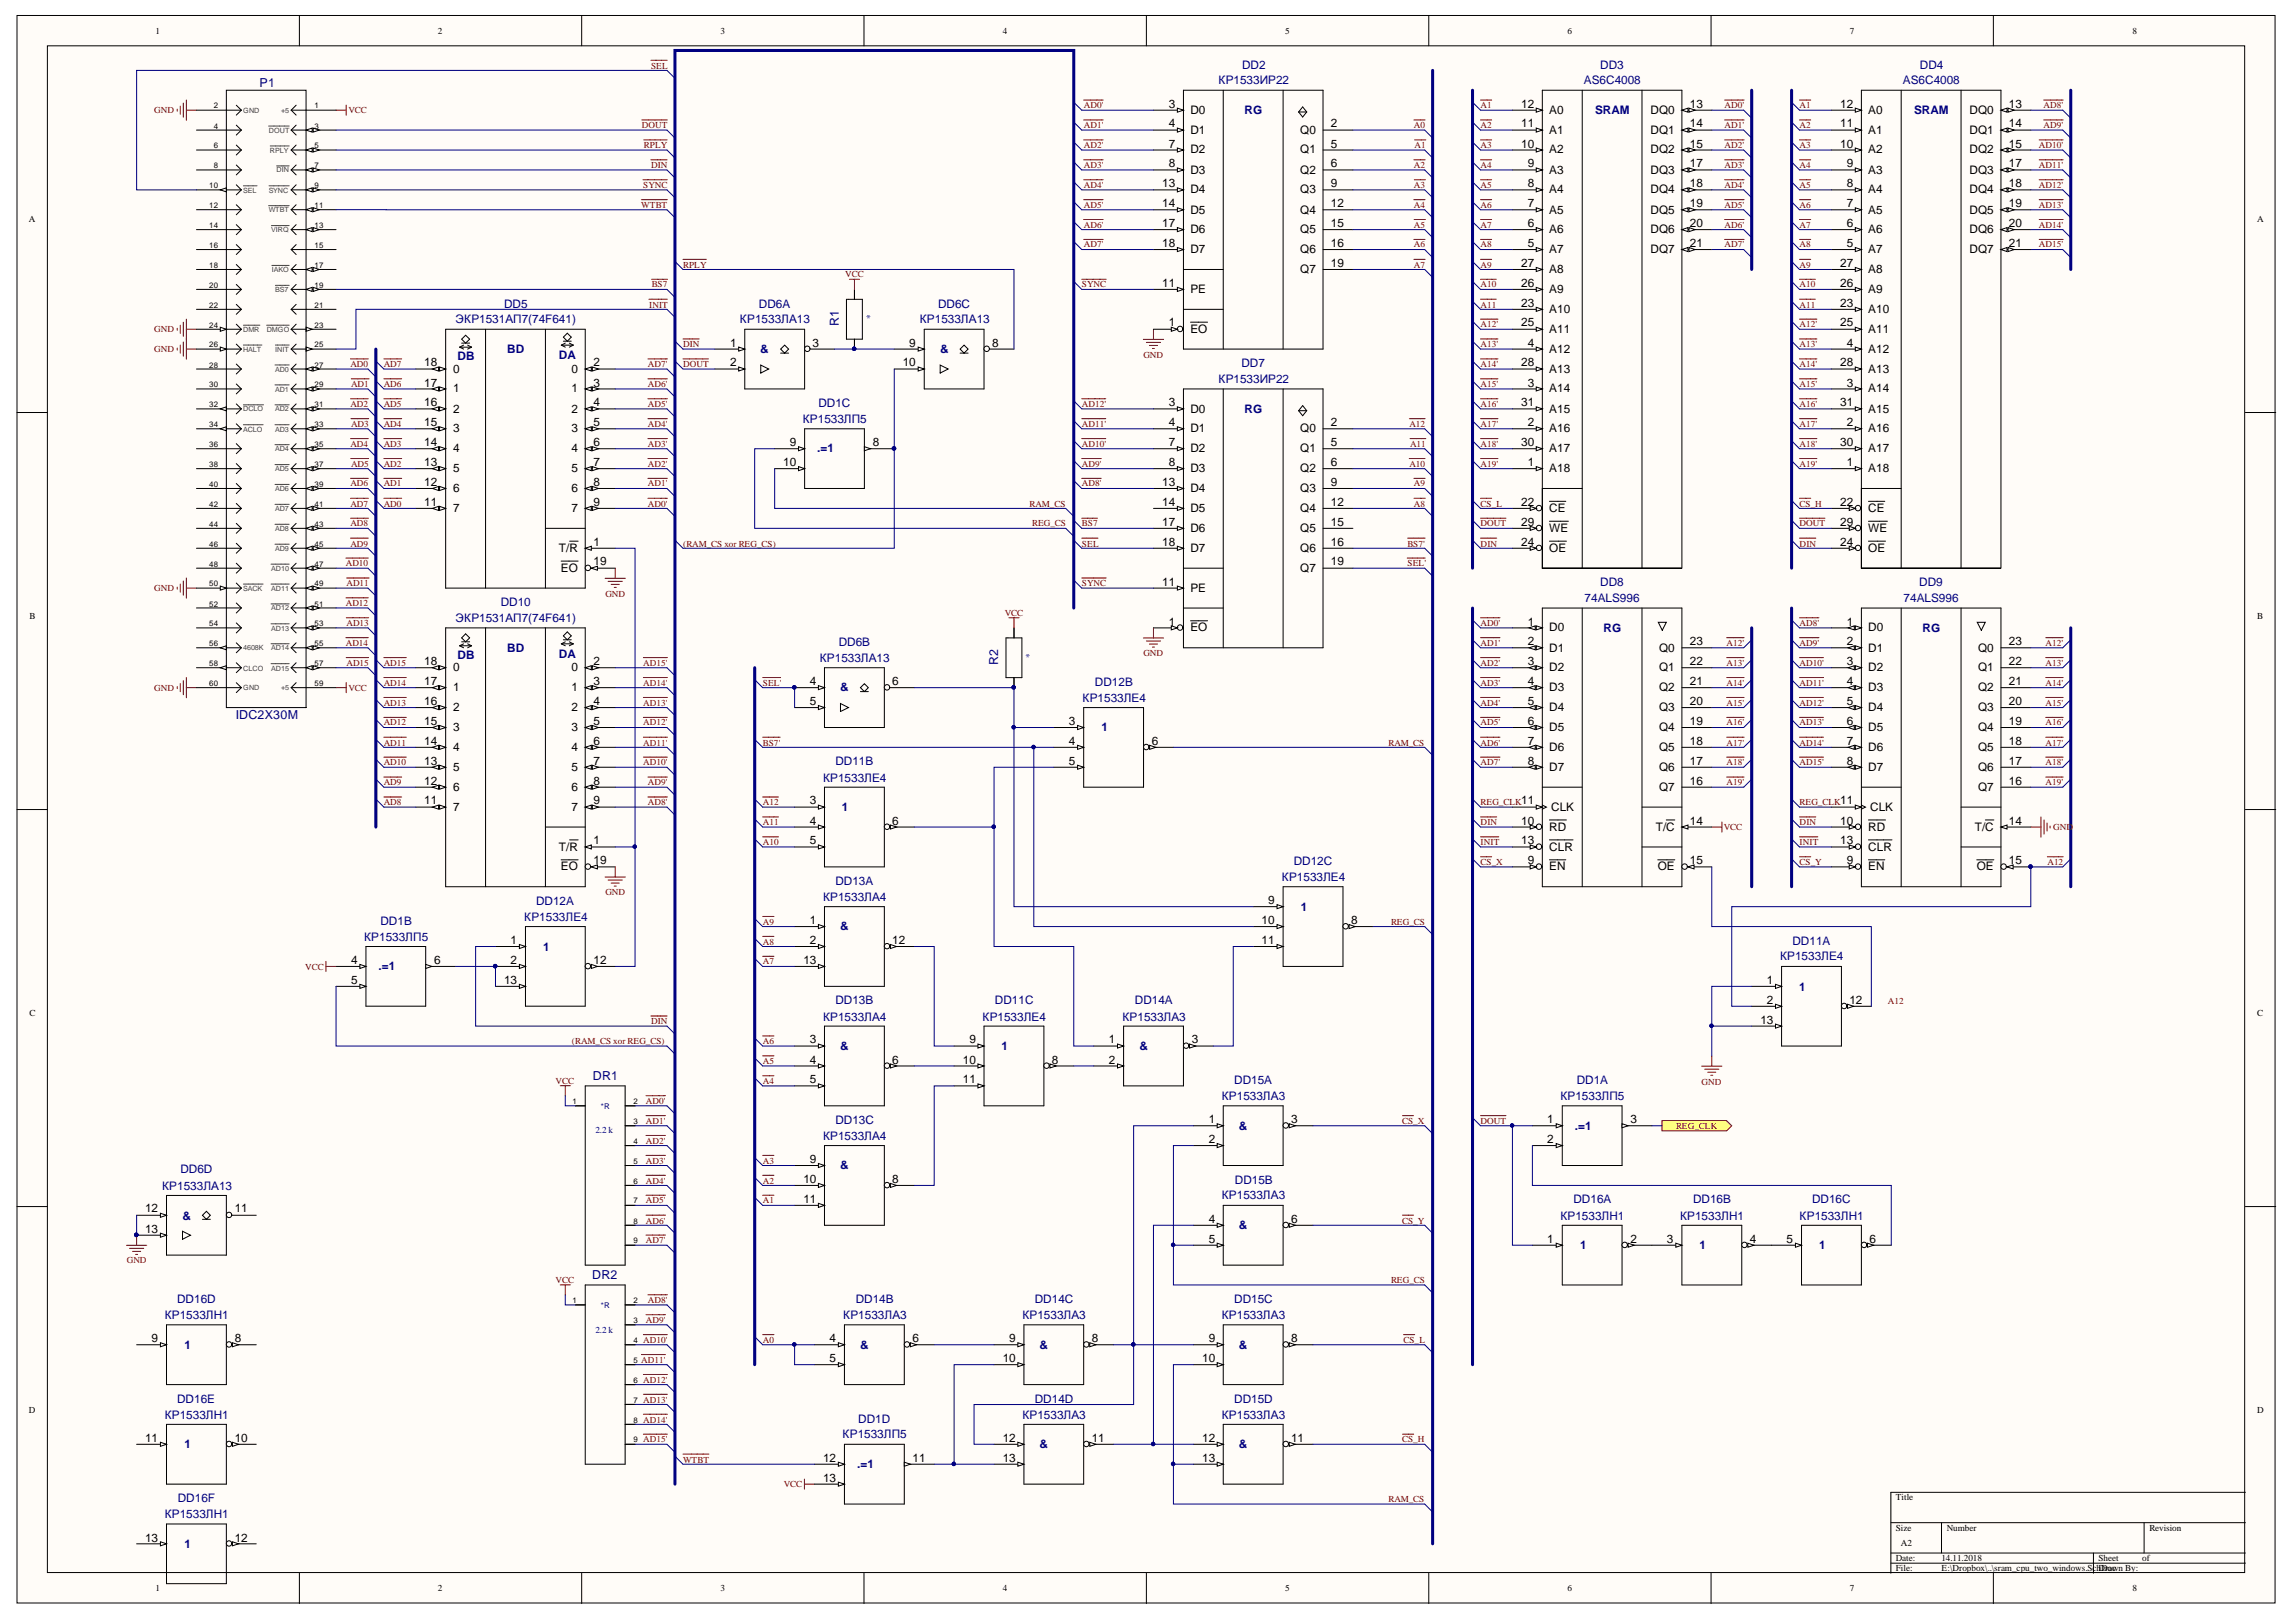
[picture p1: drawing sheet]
<svg xmlns="http://www.w3.org/2000/svg" width="297mm" height="210mm" viewBox="0 0 297 210" stroke-linecap="round" stroke-linejoin="round" font-family="sans-serif">
<defs><g id="words">
<g font-size="1.6" fill="#000080">
<text x="33.6" y="11.3">P1</text>
<text x="108.5" y="42.2" transform="rotate(-90 108.5 42.2)">R1</text>
<text x="129.1" y="86.1" transform="rotate(-90 129.1 86.1)">R2</text>
<text x="30.5" y="93">IDC2X30M</text>
<text x="76.7" y="139.8">DR1</text>
<text x="76.6" y="165.5">DR2</text>
</g>
<g font-size="1.5" fill="#000080">
<text x="157.6" y="10.9">КР1533ИР22</text>
<text x="160.7" y="8.9">DD2</text>
<text x="204.9" y="10.9">AS6C4008</text>
<text x="207" y="8.9">DD3</text>
<text x="246.2" y="10.9">AS6C4008</text>
<text x="248.4" y="8.9">DD4</text>
<text x="161" y="14.8">RG</text>
<text x="206.4" y="14.8">SRAM</text>
<text x="247.6" y="14.8">SRAM</text>
<text x="58.9" y="41.8">ЭКР1531АП7(74F641)</text>
<text x="65.2" y="39.8">DD5</text>
<text x="95.7" y="41.8">КР1533ЛА13</text>
<text x="98.2" y="39.8">DD6A</text>
<text x="119" y="41.8">КР1533ЛА13</text>
<text x="121.4" y="39.8">DD6C</text>
<text x="59.2" y="46.6">DB</text>
<text x="65.6" y="45.7">BD</text>
<text x="72.3" y="46.5">DA</text>
<text x="98.4" y="45.7">&amp;</text>
<text x="121.6" y="45.7">&amp;</text>
<text x="160.6" y="47.5">DD7</text>
<text x="105.9" y="52.6">DD1C</text>
<text x="157.6" y="49.6">КР1533ИР22</text>
<text x="161" y="53.4">RG</text>
<text x="103.9" y="54.8">КР1533ЛП5</text>
<text x="105.7" y="58.6">.=1</text>
<text x="205" y="77.9">74ALS996</text>
<text x="207" y="75.9">DD8</text>
<text x="246.3" y="77.9">74ALS996</text>
<text x="248.3" y="75.9">DD9</text>
<text x="58.9" y="80.5">ЭКР1531АП7(74F641)</text>
<text x="64.8" y="78.4">DD10</text>
<text x="108.5" y="83.6">DD6B</text>
<text x="207.5" y="81.8">RG</text>
<text x="248.7" y="81.8">RG</text>
<text x="59.2" y="85.3">DB</text>
<text x="65.6" y="84.3">BD</text>
<text x="72.3" y="85.1">DA</text>
<text x="106.1" y="85.7">КР1533ЛА13</text>
<text x="108.7" y="89.5">&amp;</text>
<text x="141.7" y="88.7">DD12B</text>
<text x="140.1" y="90.8">КР1533ЛЕ4</text>
<text x="142.5" y="94.6">1</text>
<text x="106.5" y="101.1">КР1533ЛЕ4</text>
<text x="108.1" y="99">DD11B</text>
<text x="108.9" y="104.9">1</text>
<text x="165.8" y="114">КР1533ЛЕ4</text>
<text x="167.4" y="112">DD12C</text>
<text x="49.2" y="119.6">DD1B</text>
<text x="67.8" y="119.1">КР1533ЛЕ4</text>
<text x="69.3" y="117.1">DD12A</text>
<text x="106.5" y="116.6">КР1533ЛА4</text>
<text x="108.1" y="114.5">DD13A</text>
<text x="168.3" y="117.9">1</text>
<text x="47.1" y="121.8">КР1533ЛП5</text>
<text x="49" y="125.6">.=1</text>
<text x="70.3" y="123">1</text>
<text x="108.7" y="120.4">&amp;</text>
<text x="230.3" y="124.3">КР1533ЛЕ4</text>
<text x="231.9" y="122.3">DD11A</text>
<text x="108.1" y="130">DD13B</text>
<text x="128.7" y="130">DD11C</text>
<text x="146.8" y="130">DD14A</text>
<text x="232.7" y="128.2">1</text>
<text x="106.5" y="132.1">КР1533ЛА4</text>
<text x="108.7" y="135.9">&amp;</text>
<text x="127.1" y="132.1">КР1533ЛЕ4</text>
<text x="129.6" y="135.9">1</text>
<text x="145.2" y="132.1">КР1533ЛА3</text>
<text x="147.4" y="135.9">&amp;</text>
<text x="158.1" y="142.4">КР1533ЛА3</text>
<text x="159.7" y="140.3">DD15A</text>
<text x="201.9" y="142.4">КР1533ЛП5</text>
<text x="204" y="140.3">DD1A</text>
<text x="106.5" y="147.5">КР1533ЛА4</text>
<text x="108.1" y="145.4">DD13C</text>
<text x="160.3" y="146.2">&amp;</text>
<text x="203.7" y="146.2">.=1</text>
<text x="21" y="154">КР1533ЛА13</text>
<text x="23.3" y="151.8">DD6D</text>
<text x="108.7" y="151.3">&amp;</text>
<text x="158.1" y="155.2">КР1533ЛА3</text>
<text x="159.8" y="153.2">DD15B</text>
<text x="203.6" y="155.7">DD16A</text>
<text x="219" y="155.7">DD16B</text>
<text x="234.4" y="155.7">DD16C</text>
<text x="23.6" y="157.8">&amp;</text>
<text x="160.3" y="159.1">&amp;</text>
<text x="201.9" y="157.8">КР1533ЛН1</text>
<text x="204.4" y="161.6">1</text>
<text x="217.3" y="157.8">КР1533ЛН1</text>
<text x="219.9" y="161.6">1</text>
<text x="232.8" y="157.8">КР1533ЛН1</text>
<text x="235.4" y="161.6">1</text>
<text x="21.3" y="170.7">КР1533ЛН1</text>
<text x="22.9" y="168.7">DD16D</text>
<text x="109.1" y="170.7">КР1533ЛА3</text>
<text x="110.7" y="168.7">DD14B</text>
<text x="132.3" y="170.7">КР1533ЛА3</text>
<text x="133.9" y="168.7">DD14C</text>
<text x="158.1" y="170.7">КР1533ЛА3</text>
<text x="159.7" y="168.7">DD15C</text>
<text x="23.8" y="174.6">1</text>
<text x="111.3" y="174.6">&amp;</text>
<text x="134.5" y="174.6">&amp;</text>
<text x="160.3" y="174.6">&amp;</text>
<text x="21.3" y="183.6">КР1533ЛН1</text>
<text x="22.9" y="181.5">DD16E</text>
<text x="111" y="184.1">DD1D</text>
<text x="132.3" y="183.6">КР1533ЛА3</text>
<text x="133.9" y="181.5">DD14D</text>
<text x="158.1" y="183.6">КР1533ЛА3</text>
<text x="159.7" y="181.5">DD15D</text>
<text x="23.8" y="187.4">1</text>
<text x="109" y="186.1">КР1533ЛП5</text>
<text x="110.9" y="190">.=1</text>
<text x="134.5" y="187.4">&amp;</text>
<text x="160.3" y="187.4">&amp;</text>
<text x="21.3" y="196.5">КР1533ЛН1</text>
<text x="23" y="194.4">DD16F</text>
<text x="23.8" y="200.3">1</text>
</g>
<g font-size="1.5">
<text x="151.2" y="16.5">4</text>
<text x="151.2" y="13.9">3</text>
<text x="154" y="17.3">D1</text>
<text x="154" y="14.7">D0</text>
<text x="168.2" y="17.3">Q0</text>
<text x="172.2" y="16.5">2</text>
<text x="196.8" y="16.5">11</text>
<text x="196.8" y="13.9">12</text>
<text x="200.4" y="17.3">A1</text>
<text x="200.4" y="14.7">A0</text>
<text x="213.5" y="14.7">DQ0</text>
<text x="213.5" y="17.3">DQ1</text>
<text x="218.6" y="13.9">13</text>
<text x="218.6" y="16.5">14</text>
<text x="238.1" y="16.5">11</text>
<text x="238.1" y="13.9">12</text>
<text x="241.7" y="17.3">A1</text>
<text x="241.7" y="14.7">A0</text>
<text x="254.8" y="14.7">DQ0</text>
<text x="254.8" y="17.3">DQ1</text>
<text x="259.9" y="13.9">13</text>
<text x="259.9" y="16.5">14</text>
<text x="151.2" y="21.6">8</text>
<text x="151.2" y="19.1">7</text>
<text x="154" y="22.5">D3</text>
<text x="154" y="19.9">D2</text>
<text x="168.2" y="19.9">Q1</text>
<text x="168.2" y="22.5">Q2</text>
<text x="172.2" y="19.1">5</text>
<text x="172.2" y="21.6">6</text>
<text x="196.8" y="19.1">10</text>
<text x="197.6" y="21.6">9</text>
<text x="200.4" y="22.5">A3</text>
<text x="200.4" y="19.9">A2</text>
<text x="213.5" y="19.9">DQ2</text>
<text x="213.5" y="22.5">DQ3</text>
<text x="218.6" y="19.1">15</text>
<text x="218.6" y="21.6">17</text>
<text x="238.1" y="19.1">10</text>
<text x="238.9" y="21.6">9</text>
<text x="241.7" y="22.5">A3</text>
<text x="241.7" y="19.9">A2</text>
<text x="254.8" y="19.9">DQ2</text>
<text x="254.8" y="22.5">DQ3</text>
<text x="259.9" y="19.1">15</text>
<text x="259.9" y="21.6">17</text>
<text x="150.4" y="29.4">17</text>
<text x="150.4" y="26.8">14</text>
<text x="150.4" y="24.2">13</text>
<text x="154" y="27.6">D5</text>
<text x="154" y="25">D4</text>
<text x="168.2" y="25">Q3</text>
<text x="168.2" y="27.6">Q4</text>
<text x="172.2" y="24.2">9</text>
<text x="172.2" y="26.8">12</text>
<text x="172.2" y="29.4">15</text>
<text x="197.6" y="29.4">6</text>
<text x="197.6" y="26.8">7</text>
<text x="197.6" y="24.2">8</text>
<text x="200.4" y="27.6">A5</text>
<text x="200.4" y="25">A4</text>
<text x="213.5" y="25">DQ4</text>
<text x="213.5" y="27.6">DQ5</text>
<text x="218.6" y="24.2">18</text>
<text x="218.6" y="26.8">19</text>
<text x="218.6" y="29.4">20</text>
<text x="238.9" y="29.4">6</text>
<text x="238.9" y="26.8">7</text>
<text x="238.9" y="24.2">8</text>
<text x="241.7" y="27.6">A5</text>
<text x="241.7" y="25">A4</text>
<text x="254.8" y="25">DQ4</text>
<text x="254.8" y="27.6">DQ5</text>
<text x="259.9" y="24.2">18</text>
<text x="259.9" y="26.8">19</text>
<text x="259.9" y="29.4">20</text>
<text x="150.4" y="31.9">18</text>
<text x="154" y="32.8">D7</text>
<text x="154" y="30.2">D6</text>
<text x="168.2" y="30.2">Q5</text>
<text x="168.2" y="32.8">Q6</text>
<text x="168.2" y="35.3">Q7</text>
<text x="172.2" y="31.9">16</text>
<text x="172.2" y="34.6">19</text>
<text x="196.8" y="34.6">27</text>
<text x="197.6" y="31.9">5</text>
<text x="200.4" y="32.8">A7</text>
<text x="200.4" y="30.2">A6</text>
<text x="200.4" y="35.3">A8</text>
<text x="213.5" y="30.2">DQ6</text>
<text x="213.5" y="32.8">DQ7</text>
<text x="218.6" y="31.9">21</text>
<text x="238.1" y="34.6">27</text>
<text x="238.9" y="31.9">5</text>
<text x="241.7" y="32.8">A7</text>
<text x="241.7" y="30.2">A6</text>
<text x="241.7" y="35.3">A8</text>
<text x="254.8" y="30.2">DQ6</text>
<text x="254.8" y="32.8">DQ7</text>
<text x="259.9" y="31.9">21</text>
<text x="150.4" y="37.1">11</text>
<text x="154" y="37.9">PE</text>
<text x="196.8" y="37.1">26</text>
<text x="196.8" y="39.7">23</text>
<text x="200.4" y="37.9">A9</text>
<text x="200.4" y="40.5">A10</text>
<text x="238.1" y="37.1">26</text>
<text x="238.1" y="39.7">23</text>
<text x="241.7" y="37.9">A9</text>
<text x="241.7" y="40.5">A10</text>
<text x="54.9" y="47.4">18</text>
<text x="76.8" y="47.4">2</text>
<text x="94.5" y="47.4">2</text>
<text x="94.5" y="44.9">1</text>
<text x="105.1" y="44.9">3</text>
<text x="116.8" y="47.4">10</text>
<text x="117.6" y="44.9">9</text>
<text x="128.4" y="44.9">8</text>
<text x="151.2" y="42.2">1</text>
<text x="154" y="43.1">EO</text>
<text x="196.8" y="42.2">25</text>
<text x="196.8" y="47.4">28</text>
<text x="197.6" y="44.9">4</text>
<text x="200.4" y="43.1">A11</text>
<text x="200.4" y="45.6">A12</text>
<text x="238.1" y="42.2">25</text>
<text x="238.1" y="47.4">28</text>
<text x="238.9" y="44.9">4</text>
<text x="241.7" y="43.1">A11</text>
<text x="241.7" y="45.6">A12</text>
<text x="54.9" y="50">17</text>
<text x="54.9" y="52.6">16</text>
<text x="58.6" y="48.2">0</text>
<text x="58.6" y="50.8">1</text>
<text x="58.6" y="53.4">2</text>
<text x="73.9" y="53.4">2</text>
<text x="73.9" y="50.8">1</text>
<text x="73.9" y="48.2">0</text>
<text x="76.8" y="52.6">4</text>
<text x="76.8" y="50">3</text>
<text x="151.2" y="52.6">3</text>
<text x="154" y="53.4">D0</text>
<text x="196.8" y="52.6">31</text>
<text x="197.6" y="50">3</text>
<text x="200.4" y="48.2">A13</text>
<text x="200.4" y="50.8">A14</text>
<text x="200.4" y="53.4">A15</text>
<text x="238.1" y="52.6">31</text>
<text x="238.9" y="50">3</text>
<text x="241.7" y="48.2">A13</text>
<text x="241.7" y="50.8">A14</text>
<text x="241.7" y="53.4">A15</text>
<text x="54.9" y="55.2">15</text>
<text x="54.9" y="57.7">14</text>
<text x="58.6" y="55.9">3</text>
<text x="58.6" y="58.6">4</text>
<text x="73.9" y="58.6">4</text>
<text x="73.9" y="55.9">3</text>
<text x="76.8" y="57.7">6</text>
<text x="76.8" y="55.2">5</text>
<text x="102.2" y="57.7">9</text>
<text x="112.9" y="57.7">8</text>
<text x="151.2" y="57.7">7</text>
<text x="151.2" y="55.2">4</text>
<text x="154" y="58.6">D2</text>
<text x="154" y="55.9">D1</text>
<text x="168.2" y="55.9">Q0</text>
<text x="168.2" y="58.6">Q1</text>
<text x="172.2" y="55.2">2</text>
<text x="172.2" y="57.7">5</text>
<text x="196.8" y="57.7">30</text>
<text x="197.6" y="55.2">2</text>
<text x="200.4" y="55.9">A16</text>
<text x="200.4" y="58.6">A17</text>
<text x="238.1" y="57.7">30</text>
<text x="238.9" y="55.2">2</text>
<text x="241.7" y="55.9">A16</text>
<text x="241.7" y="58.6">A17</text>
<text x="54.9" y="60.3">13</text>
<text x="54.9" y="62.9">12</text>
<text x="54.9" y="65.5">11</text>
<text x="58.6" y="61.1">5</text>
<text x="58.6" y="63.7">6</text>
<text x="73.9" y="63.7">6</text>
<text x="73.9" y="61.1">5</text>
<text x="76.8" y="65.5">9</text>
<text x="76.8" y="62.9">8</text>
<text x="76.8" y="60.3">7</text>
<text x="101.3" y="60.3">10</text>
<text x="150.4" y="65.5">14</text>
<text x="150.4" y="62.9">13</text>
<text x="151.2" y="60.3">8</text>
<text x="154" y="63.7">D4</text>
<text x="154" y="61.1">D3</text>
<text x="168.2" y="61.1">Q2</text>
<text x="168.2" y="63.7">Q3</text>
<text x="172.2" y="60.3">6</text>
<text x="172.2" y="62.9">9</text>
<text x="172.2" y="65.5">12</text>
<text x="196.8" y="65.5">22</text>
<text x="197.6" y="60.3">1</text>
<text x="200.4" y="61.1">A18</text>
<text x="238.1" y="65.5">22</text>
<text x="238.9" y="60.3">1</text>
<text x="241.7" y="61.1">A18</text>
<text x="58.6" y="66.2">7</text>
<text x="72.3" y="71.4">T/R</text>
<text x="73.9" y="66.2">7</text>
<text x="76.8" y="70.6">1</text>
<text x="150.4" y="70.6">18</text>
<text x="150.4" y="68">17</text>
<text x="154" y="71.4">D7</text>
<text x="154" y="68.9">D6</text>
<text x="154" y="66.2">D5</text>
<text x="168.2" y="66.2">Q4</text>
<text x="168.2" y="68.9">Q5</text>
<text x="168.2" y="71.4">Q6</text>
<text x="172.2" y="68">15</text>
<text x="172.2" y="70.6">16</text>
<text x="196.8" y="68">29</text>
<text x="196.8" y="70.6">24</text>
<text x="200.4" y="66.2">CE</text>
<text x="200.4" y="68.9">WE</text>
<text x="200.4" y="71.4">OE</text>
<text x="238.1" y="68">29</text>
<text x="238.1" y="70.6">24</text>
<text x="241.7" y="66.2">CE</text>
<text x="241.7" y="68.9">WE</text>
<text x="241.7" y="71.4">OE</text>
<text x="72.6" y="74">EO</text>
<text x="76.8" y="73.2">19</text>
<text x="150.4" y="75.8">11</text>
<text x="154" y="76.6">PE</text>
<text x="168.2" y="74">Q7</text>
<text x="172.2" y="73.2">19</text>
<text x="151.2" y="80.9">1</text>
<text x="154" y="81.7">EO</text>
<text x="197.6" y="83.5">2</text>
<text x="197.6" y="80.9">1</text>
<text x="200.4" y="81.7">D0</text>
<text x="218.6" y="83.5">23</text>
<text x="238.9" y="83.5">2</text>
<text x="238.9" y="80.9">1</text>
<text x="241.7" y="81.7">D0</text>
<text x="259.9" y="83.5">23</text>
<text x="54.9" y="86.1">18</text>
<text x="54.9" y="88.6">17</text>
<text x="58.6" y="86.9">0</text>
<text x="58.6" y="89.5">1</text>
<text x="73.9" y="89.5">1</text>
<text x="73.9" y="86.9">0</text>
<text x="76.8" y="88.6">3</text>
<text x="76.8" y="86.1">2</text>
<text x="104.8" y="88.6">4</text>
<text x="115.4" y="88.6">6</text>
<text x="197.6" y="88.6">4</text>
<text x="197.6" y="86.1">3</text>
<text x="200.4" y="89.5">D3</text>
<text x="200.4" y="86.9">D2</text>
<text x="200.4" y="84.3">D1</text>
<text x="214.6" y="84.3">Q0</text>
<text x="214.6" y="86.9">Q1</text>
<text x="214.6" y="89.5">Q2</text>
<text x="218.6" y="86.1">22</text>
<text x="218.6" y="88.6">21</text>
<text x="238.9" y="88.6">4</text>
<text x="238.9" y="86.1">3</text>
<text x="241.7" y="89.5">D3</text>
<text x="241.7" y="86.9">D2</text>
<text x="241.7" y="84.3">D1</text>
<text x="255.9" y="84.3">Q0</text>
<text x="255.9" y="86.9">Q1</text>
<text x="255.9" y="89.5">Q2</text>
<text x="259.9" y="86.1">22</text>
<text x="259.9" y="88.6">21</text>
<text x="54.9" y="91.3">16</text>
<text x="54.9" y="93.8">15</text>
<text x="58.6" y="92">2</text>
<text x="58.6" y="94.6">3</text>
<text x="73.9" y="94.6">3</text>
<text x="73.9" y="92">2</text>
<text x="76.8" y="93.8">5</text>
<text x="76.8" y="91.3">4</text>
<text x="104.8" y="91.3">5</text>
<text x="138.3" y="93.8">3</text>
<text x="197.6" y="93.8">6</text>
<text x="197.6" y="91.3">5</text>
<text x="200.4" y="94.6">D5</text>
<text x="200.4" y="92">D4</text>
<text x="214.6" y="92">Q3</text>
<text x="214.6" y="94.6">Q4</text>
<text x="218.6" y="91.3">20</text>
<text x="218.6" y="93.8">19</text>
<text x="238.9" y="93.8">6</text>
<text x="238.9" y="91.3">5</text>
<text x="241.7" y="94.6">D5</text>
<text x="241.7" y="92">D4</text>
<text x="255.9" y="92">Q3</text>
<text x="255.9" y="94.6">Q4</text>
<text x="259.9" y="91.3">20</text>
<text x="259.9" y="93.8">19</text>
<text x="54.9" y="96.4">14</text>
<text x="54.9" y="98.9">13</text>
<text x="54.9" y="101.6">12</text>
<text x="58.6" y="97.2">4</text>
<text x="58.6" y="99.8">5</text>
<text x="73.9" y="99.8">5</text>
<text x="73.9" y="97.2">4</text>
<text x="76.8" y="101.6">8</text>
<text x="76.8" y="98.9">7</text>
<text x="76.8" y="96.4">6</text>
<text x="138.3" y="96.4">4</text>
<text x="138.3" y="98.9">5</text>
<text x="149" y="96.4">6</text>
<text x="197.6" y="98.9">8</text>
<text x="197.6" y="96.4">7</text>
<text x="200.4" y="99.8">D7</text>
<text x="200.4" y="97.2">D6</text>
<text x="214.6" y="97.2">Q5</text>
<text x="214.6" y="99.8">Q6</text>
<text x="218.6" y="96.4">18</text>
<text x="218.6" y="98.9">17</text>
<text x="218.6" y="101.6">16</text>
<text x="238.9" y="98.9">8</text>
<text x="238.9" y="96.4">7</text>
<text x="241.7" y="99.8">D7</text>
<text x="241.7" y="97.2">D6</text>
<text x="255.9" y="97.2">Q5</text>
<text x="255.9" y="99.8">Q6</text>
<text x="259.9" y="96.4">18</text>
<text x="259.9" y="98.9">17</text>
<text x="259.9" y="101.6">16</text>
<text x="54.9" y="104.1">11</text>
<text x="58.6" y="102.3">6</text>
<text x="58.6" y="104.9">7</text>
<text x="73.9" y="104.9">7</text>
<text x="73.9" y="102.3">6</text>
<text x="76.8" y="104.1">9</text>
<text x="104.8" y="104.1">3</text>
<text x="104.8" y="106.7">4</text>
<text x="115.4" y="106.7">6</text>
<text x="196.8" y="106.7">10</text>
<text x="196.8" y="104.1">11</text>
<text x="200.4" y="107.5">RD</text>
<text x="200.7" y="104.9">CLK</text>
<text x="214.2" y="107.5">T/C</text>
<text x="214.6" y="102.3">Q7</text>
<text x="218.6" y="106.7">14</text>
<text x="238.1" y="106.7">10</text>
<text x="238.1" y="104.1">11</text>
<text x="241.7" y="107.5">RD</text>
<text x="242" y="104.9">CLK</text>
<text x="255.5" y="107.5">T/C</text>
<text x="255.9" y="102.3">Q7</text>
<text x="259.9" y="106.7">14</text>
<text x="72.3" y="110.1">T/R</text>
<text x="72.6" y="112.6">EO</text>
<text x="76.8" y="111.9">19</text>
<text x="76.8" y="109.3">1</text>
<text x="104.8" y="109.3">5</text>
<text x="196.8" y="109.3">13</text>
<text x="197.6" y="111.9">9</text>
<text x="200.4" y="110.1">CLR</text>
<text x="200.4" y="112.6">EN</text>
<text x="214.5" y="112.6">OE</text>
<text x="218.6" y="111.9">15</text>
<text x="238.1" y="109.3">13</text>
<text x="238.9" y="111.9">9</text>
<text x="241.7" y="110.1">CLR</text>
<text x="241.7" y="112.6">EN</text>
<text x="255.7" y="112.6">OE</text>
<text x="259.9" y="111.9">15</text>
<text x="104.8" y="119.6">1</text>
<text x="163.2" y="119.6">10</text>
<text x="164.1" y="117">9</text>
<text x="174.8" y="119.6">8</text>
<text x="45.4" y="124.7">4</text>
<text x="56.2" y="124.7">6</text>
<text x="66.1" y="122.2">1</text>
<text x="66.1" y="124.7">2</text>
<text x="76.8" y="124.7">12</text>
<text x="103.9" y="124.7">13</text>
<text x="104.8" y="122.2">2</text>
<text x="115.4" y="122.2">12</text>
<text x="163.2" y="122.2">11</text>
<text x="45.4" y="127.3">5</text>
<text x="65.2" y="127.3">13</text>
<text x="228.6" y="127.3">1</text>
<text x="228.6" y="129.9">2</text>
<text x="239.3" y="129.9">12</text>
<text x="104.8" y="137.6">4</text>
<text x="104.8" y="135">3</text>
<text x="115.4" y="137.6">6</text>
<text x="124.6" y="137.6">10</text>
<text x="125.4" y="135">9</text>
<text x="136.1" y="137.6">8</text>
<text x="143.4" y="137.6">2</text>
<text x="143.4" y="135">1</text>
<text x="154.2" y="135">3</text>
<text x="227.8" y="132.5">13</text>
<text x="104.8" y="140.2">5</text>
<text x="124.6" y="140.2">11</text>
<text x="156.4" y="148">2</text>
<text x="156.4" y="145.3">1</text>
<text x="167" y="145.3">3</text>
<text x="200.2" y="148">2</text>
<text x="200.2" y="145.3">1</text>
<text x="210.9" y="145.3">3</text>
<text x="103.9" y="155.6">11</text>
<text x="103.9" y="153.1">10</text>
<text x="104.8" y="150.5">9</text>
<text x="115.4" y="153.1">8</text>
<text x="18.8" y="159.5">13</text>
<text x="18.8" y="156.9">12</text>
<text x="30.4" y="156.9">11</text>
<text x="156.4" y="160.8">5</text>
<text x="156.4" y="158.3">4</text>
<text x="167" y="158.3">6</text>
<text x="200.2" y="160.8">1</text>
<text x="210.9" y="160.8">2</text>
<text x="215.7" y="160.8">3</text>
<text x="226.4" y="160.8">4</text>
<text x="231.1" y="160.8">5</text>
<text x="241.9" y="160.8">6</text>
<text x="19.6" y="173.7">9</text>
<text x="30.4" y="173.7">8</text>
<text x="107.3" y="173.7">4</text>
<text x="118.1" y="173.7">6</text>
<text x="130.6" y="173.7">9</text>
<text x="141.2" y="173.7">8</text>
<text x="156.4" y="173.7">9</text>
<text x="167" y="173.7">8</text>
<text x="107.3" y="176.3">5</text>
<text x="129.7" y="176.3">10</text>
<text x="155.5" y="176.3">10</text>
<text x="18.8" y="186.6">11</text>
<text x="30.4" y="186.6">10</text>
<text x="106.5" y="191.7">13</text>
<text x="106.5" y="189.2">12</text>
<text x="118.1" y="189.2">11</text>
<text x="129.7" y="189.2">13</text>
<text x="129.7" y="186.6">12</text>
<text x="141.2" y="186.6">11</text>
<text x="155.5" y="189.2">13</text>
<text x="155.5" y="186.6">12</text>
<text x="167" y="186.6">11</text>
<text x="18.8" y="199.5">13</text>
<text x="30.4" y="199.5">12</text>
</g>
<g font-size="1.2">
<text x="20.1" y="4.4">1</text>
<text x="56.7" y="4.4">2</text>
<text x="93.2" y="4.4">3</text>
<text x="129.7" y="4.4">4</text>
<text x="166.3" y="4.4">5</text>
<text x="202.8" y="4.4">6</text>
<text x="239.3" y="4.4">7</text>
<text x="275.9" y="4.4">8</text>
<text x="3.7" y="28.7">A</text>
<text x="292" y="28.7">A</text>
<text x="3.8" y="80.1">B</text>
<text x="292" y="80.1">B</text>
<text x="3.8" y="131.5">C</text>
<text x="292" y="131.5">C</text>
<text x="3.7" y="182.8">D</text>
<text x="292" y="182.8">D</text>
<text x="245.3" y="194.2">Title</text>
<text x="245.3" y="198.1">Size</text>
<text x="245.3" y="202">Date:</text>
<text x="245.3" y="203.3">File:</text>
<text x="245.9" y="200.1">A2</text>
<text x="251.2" y="202">14.11.2018</text>
<text x="251.2" y="203.3">E:\Dropbox\..\sram_cpu_two_windows.SchDoc</text>
<text x="251.9" y="198.1">Number</text>
<text x="271.5" y="202">Sheet</text>
<text x="271.5" y="203.3">Drawn By:</text>
<text x="277.1" y="202">of</text>
<text x="278.1" y="198.1">Revision</text>
<text x="20.1" y="205.9">1</text>
<text x="56.7" y="205.9">2</text>
<text x="93.2" y="205.9">3</text>
<text x="129.7" y="205.9">4</text>
<text x="166.3" y="205.9">5</text>
<text x="202.8" y="205.9">6</text>
<text x="239.3" y="205.9">7</text>
<text x="275.9" y="205.9">8</text>
</g>
<g font-size="1.2" fill="#800000">
<text x="84.2" y="8.9">SEL</text>
<text x="20" y="14.6">GND</text>
<text x="45.1" y="14.6">VCC</text>
<text x="83" y="16.6">DOUT</text>
<text x="140.2" y="14">AD0'</text>
<text x="140.2" y="16.6">AD1'</text>
<text x="182.9" y="16.6">A0</text>
<text x="191.6" y="14">A1</text>
<text x="191.6" y="16.6">A2</text>
<text x="223.1" y="14">AD0'</text>
<text x="223.1" y="16.6">AD1'</text>
<text x="232.8" y="14">A1</text>
<text x="232.8" y="16.6">A2</text>
<text x="264.4" y="14">AD8'</text>
<text x="264.4" y="16.6">AD9'</text>
<text x="83.3" y="19.2">RPLY</text>
<text x="84.2" y="21.7">DIN</text>
<text x="140.2" y="19.2">AD2'</text>
<text x="140.2" y="21.7">AD3'</text>
<text x="182.9" y="21.7">A2</text>
<text x="183" y="19.2">A1</text>
<text x="191.6" y="19.2">A3</text>
<text x="191.6" y="21.7">A4</text>
<text x="223.1" y="19.2">AD2'</text>
<text x="223.1" y="21.7">AD3'</text>
<text x="232.8" y="19.2">A3</text>
<text x="232.8" y="21.7">A4</text>
<text x="263.8" y="19.2">AD10'</text>
<text x="263.8" y="21.7">AD11'</text>
<text x="83" y="26.9">WTBT</text>
<text x="83.2" y="24.3">SYNC</text>
<text x="140.2" y="24.3">AD4'</text>
<text x="140.2" y="26.9">AD5'</text>
<text x="140.2" y="29.5">AD6'</text>
<text x="182.9" y="24.3">A3</text>
<text x="182.9" y="26.9">A4</text>
<text x="182.9" y="29.5">A5</text>
<text x="191.6" y="24.3">A5</text>
<text x="191.6" y="26.9">A6</text>
<text x="191.6" y="29.5">A7</text>
<text x="223.1" y="24.3">AD4'</text>
<text x="223.1" y="26.9">AD5'</text>
<text x="223.1" y="29.5">AD6'</text>
<text x="232.8" y="24.3">A5</text>
<text x="232.8" y="26.9">A6</text>
<text x="232.8" y="29.5">A7</text>
<text x="263.8" y="24.3">AD12'</text>
<text x="263.8" y="26.9">AD13'</text>
<text x="263.8" y="29.5">AD14'</text>
<text x="88.4" y="34.6">RPLY</text>
<text x="109.4" y="35.9">VCC</text>
<text x="140.2" y="32">AD7'</text>
<text x="182.9" y="32">A6</text>
<text x="182.9" y="34.6">A7</text>
<text x="191.6" y="32">A8</text>
<text x="191.6" y="34.6">A9</text>
<text x="223.1" y="32">AD7'</text>
<text x="232.8" y="32">A8</text>
<text x="232.8" y="34.6">A9</text>
<text x="263.8" y="32">AD15'</text>
<text x="84" y="39.8">INIT</text>
<text x="84.3" y="37.2">BS7</text>
<text x="140" y="37.2">SYNC</text>
<text x="191.6" y="37.2">A10</text>
<text x="191.6" y="39.8">A11</text>
<text x="232.8" y="37.2">A10</text>
<text x="232.8" y="39.8">A11</text>
<text x="20" y="45.5">GND</text>
<text x="20" y="43">GND</text>
<text x="45.3" y="47.5">AD0</text>
<text x="49.6" y="47.5">AD7</text>
<text x="83.8" y="47.5">AD7'</text>
<text x="88.4" y="45">DIN</text>
<text x="88.4" y="47.5">DOUT</text>
<text x="147.9" y="46.3">GND</text>
<text x="191.6" y="42.3">A12'</text>
<text x="191.6" y="45">A13'</text>
<text x="191.6" y="47.5">A14'</text>
<text x="232.8" y="42.3">A12'</text>
<text x="232.8" y="45">A13'</text>
<text x="232.8" y="47.5">A14'</text>
<text x="45.3" y="52.6">AD2</text>
<text x="45.4" y="50.1">AD1</text>
<text x="49.6" y="50.1">AD6</text>
<text x="49.6" y="52.6">AD5</text>
<text x="83.8" y="52.6">AD5'</text>
<text x="83.8" y="50.1">AD6'</text>
<text x="140" y="52.6">AD12'</text>
<text x="191.6" y="50.1">A15'</text>
<text x="191.6" y="52.6">A16'</text>
<text x="232.8" y="50.1">A15'</text>
<text x="232.8" y="52.6">A16'</text>
<text x="45.3" y="57.8">AD4</text>
<text x="45.4" y="55.3">AD3</text>
<text x="49.6" y="55.3">AD4</text>
<text x="49.6" y="57.8">AD3</text>
<text x="83.8" y="57.8">AD3'</text>
<text x="83.8" y="55.3">AD4'</text>
<text x="140" y="57.8">AD10'</text>
<text x="140" y="55.3">AD11'</text>
<text x="182.3" y="55.3">A12</text>
<text x="182.4" y="57.8">A11</text>
<text x="191.6" y="55.3">A17'</text>
<text x="191.6" y="57.8">A18'</text>
<text x="232.8" y="55.3">A17'</text>
<text x="232.8" y="57.8">A18'</text>
<text x="45.3" y="65.6">AD7</text>
<text x="45.3" y="62.9">AD6</text>
<text x="45.4" y="60.4">AD5</text>
<text x="49.6" y="60.4">AD2</text>
<text x="49.6" y="62.9">AD1</text>
<text x="49.6" y="65.6">AD0</text>
<text x="83.8" y="65.6">AD0'</text>
<text x="83.8" y="62.9">AD1'</text>
<text x="83.8" y="60.4">AD2'</text>
<text x="133.2" y="65.6">RAM_CS</text>
<text x="140" y="62.9">AD8'</text>
<text x="140" y="60.4">AD9'</text>
<text x="182.3" y="60.4">A10</text>
<text x="182.9" y="62.9">A9</text>
<text x="182.9" y="65.6">A8</text>
<text x="191.6" y="65.6">CS_L</text>
<text x="191.6" y="60.4">A19'</text>
<text x="232.8" y="65.6">CS_H</text>
<text x="232.8" y="60.4">A19'</text>
<text x="45.3" y="70.7">AD9</text>
<text x="45.3" y="68.1">AD8</text>
<text x="88.4" y="70.7">(RAM_CS xor REG_CS)</text>
<text x="133.5" y="68.1">REG_CS</text>
<text x="140" y="68.1">BS7</text>
<text x="140" y="70.7">SEL</text>
<text x="182.1" y="70.7">BS7'</text>
<text x="191.6" y="68.1">DOUT</text>
<text x="191.6" y="70.7">DIN</text>
<text x="232.8" y="68.1">DOUT</text>
<text x="232.8" y="70.7">DIN</text>
<text x="20" y="76.5">GND</text>
<text x="44.7" y="73.3">AD10</text>
<text x="44.8" y="75.9">AD11</text>
<text x="78.3" y="77.2">GND</text>
<text x="140" y="75.9">SYNC</text>
<text x="182.1" y="73.3">SEL'</text>
<text x="44.7" y="83.6">AD14</text>
<text x="44.7" y="78.4">AD12</text>
<text x="44.8" y="81">AD13</text>
<text x="130" y="79.7">VCC</text>
<text x="191.6" y="81">AD0'</text>
<text x="191.6" y="83.6">AD1'</text>
<text x="223.4" y="83.6">A12'</text>
<text x="232.8" y="81">AD8'</text>
<text x="232.8" y="83.6">AD9'</text>
<text x="264.6" y="83.6">A12'</text>
<text x="20" y="89.4">GND</text>
<text x="44.8" y="86.2">AD15</text>
<text x="45.1" y="89.4">VCC</text>
<text x="49.6" y="88.7">AD14</text>
<text x="49.6" y="86.2">AD15</text>
<text x="83.2" y="86.2">AD15'</text>
<text x="83.2" y="88.7">AD14'</text>
<text x="98.7" y="88.7">SEL'</text>
<text x="147.9" y="84.9">GND</text>
<text x="191.6" y="86.2">AD2'</text>
<text x="191.6" y="88.7">AD3'</text>
<text x="223.4" y="86.2">A13'</text>
<text x="223.4" y="88.7">A14'</text>
<text x="232.8" y="86.2">AD10'</text>
<text x="232.8" y="88.7">AD11'</text>
<text x="264.6" y="86.2">A13'</text>
<text x="264.6" y="88.7">A14'</text>
<text x="49.6" y="93.9">AD12</text>
<text x="49.6" y="91.3">AD13</text>
<text x="83.2" y="91.3">AD13'</text>
<text x="83.2" y="93.9">AD12'</text>
<text x="191.6" y="91.3">AD4'</text>
<text x="191.6" y="93.9">AD5'</text>
<text x="223.4" y="91.3">A15'</text>
<text x="223.4" y="93.9">A16'</text>
<text x="232.8" y="91.3">AD12'</text>
<text x="232.8" y="93.9">AD13'</text>
<text x="264.6" y="91.3">A15'</text>
<text x="264.6" y="93.9">A16'</text>
<text x="49.6" y="101.6">AD9</text>
<text x="49.6" y="99">AD10</text>
<text x="49.6" y="96.5">AD11</text>
<text x="83.2" y="96.5">AD11'</text>
<text x="83.2" y="99">AD10'</text>
<text x="83.8" y="101.6">AD9'</text>
<text x="98.7" y="96.5">BS7'</text>
<text x="179.6" y="96.5">RAM_CS</text>
<text x="191.6" y="96.5">AD6'</text>
<text x="191.6" y="99">AD7'</text>
<text x="223.4" y="96.5">A17'</text>
<text x="223.4" y="99">A18'</text>
<text x="223.4" y="101.6">A19'</text>
<text x="232.8" y="96.5">AD14'</text>
<text x="232.8" y="99">AD15'</text>
<text x="264.6" y="96.5">A17'</text>
<text x="264.6" y="99">A18'</text>
<text x="264.6" y="101.6">A19'</text>
<text x="49.6" y="104.2">AD8</text>
<text x="83.8" y="104.2">AD8'</text>
<text x="98.7" y="104.2">A12</text>
<text x="98.7" y="106.8">A11</text>
<text x="191.6" y="104.2">REG_CLK</text>
<text x="191.6" y="106.8">DIN</text>
<text x="223" y="107.4">VCC</text>
<text x="232.8" y="104.2">REG_CLK</text>
<text x="232.8" y="106.8">DIN</text>
<text x="265.6" y="107.4">GND</text>
<text x="98.7" y="109.3">A10</text>
<text x="191.6" y="109.3">INIT</text>
<text x="191.6" y="112">CS_X</text>
<text x="232.8" y="109.3">INIT</text>
<text x="232.8" y="112">CS_Y</text>
<text x="264.9" y="112">A12</text>
<text x="78.3" y="115.8">GND</text>
<text x="98.7" y="119.6">A9</text>
<text x="180" y="119.6">REG_CS</text>
<text x="39.5" y="125.5">VCC</text>
<text x="98.7" y="122.3">A8</text>
<text x="98.7" y="124.8">A7</text>
<text x="244.2" y="130">A12</text>
<text x="74" y="135.1">(RAM_CS xor REG_CS)</text>
<text x="84.2" y="132.6">DIN</text>
<text x="98.7" y="135.1">A6</text>
<text x="98.7" y="137.7">A5</text>
<text x="71.9" y="140.3">VCC</text>
<text x="83.6" y="142.9">AD0'</text>
<text x="98.7" y="140.3">A4</text>
<text x="220.1" y="140.3">GND</text>
<text x="83.6" y="145.4">AD1'</text>
<text x="83.6" y="148">AD2'</text>
<text x="181.4" y="145.4">CS_X</text>
<text x="191.6" y="145.4">DOUT</text>
<text x="216.8" y="146.1">REG_CLK</text>
<text x="83.6" y="150.6">AD3'</text>
<text x="83.6" y="153.2">AD4'</text>
<text x="83.6" y="155.7">AD5'</text>
<text x="98.7" y="150.6">A3</text>
<text x="98.7" y="153.2">A2</text>
<text x="98.7" y="155.7">A1</text>
<text x="83.6" y="160.9">AD7'</text>
<text x="83.6" y="158.3">AD6'</text>
<text x="181.4" y="158.3">CS_Y</text>
<text x="16.4" y="163.5">GND</text>
<text x="71.9" y="166">VCC</text>
<text x="180" y="166">REG_CS</text>
<text x="83.2" y="173.8">AD10'</text>
<text x="83.6" y="171.2">AD9'</text>
<text x="83.8" y="168.7">AD8'</text>
<text x="98.7" y="173.8">A0</text>
<text x="181.6" y="173.8">CS_L</text>
<text x="83" y="176.3">AD11'</text>
<text x="83.2" y="179">AD12'</text>
<text x="83.2" y="184.1">AD14'</text>
<text x="83.2" y="181.5">AD13'</text>
<text x="83.2" y="186.7">AD15'</text>
<text x="88.4" y="189.3">WTBT</text>
<text x="181.4" y="186.7">CS_H</text>
<text x="101.4" y="192.5">VCC</text>
<text x="179.6" y="194.3">RAM_CS</text>
</g>
<g font-size="1.2" fill="#000080">
<text x="112.9" y="41.3" transform="rotate(-90 112.9 41.3)">*</text>
<text x="133.5" y="85.1" transform="rotate(-90 133.5 85.1)">*</text>
<text x="77" y="146.7">2.2 k</text>
<text x="77" y="172.5">2.2 k</text>
</g>
<g font-size="1">
<text x="27.7" y="14">2</text>
<text x="27.7" y="16.6">4</text>
<text x="40.7" y="14">1</text>
<text x="40.7" y="16.6">3</text>
<text x="27.7" y="19.2">6</text>
<text x="27.7" y="21.8">8</text>
<text x="40.7" y="19.2">5</text>
<text x="40.7" y="21.8">7</text>
<text x="27.1" y="24.3">10</text>
<text x="27.1" y="27">12</text>
<text x="27.1" y="29.5">14</text>
<text x="40.7" y="24.3">9</text>
<text x="40.7" y="27">11</text>
<text x="40.7" y="29.5">13</text>
<text x="27.1" y="32.1">16</text>
<text x="27.1" y="34.6">18</text>
<text x="40.7" y="32.1">15</text>
<text x="40.7" y="34.6">17</text>
<text x="27.1" y="37.3">20</text>
<text x="27.1" y="39.8">22</text>
<text x="40.7" y="37.3">19</text>
<text x="40.7" y="39.8">21</text>
<text x="27.1" y="42.4">24</text>
<text x="27.1" y="45">26</text>
<text x="27.1" y="47.6">28</text>
<text x="40.7" y="42.4">23</text>
<text x="40.7" y="45">25</text>
<text x="40.7" y="47.6">27</text>
<text x="27.1" y="50.1">30</text>
<text x="27.1" y="52.7">32</text>
<text x="40.7" y="50.1">29</text>
<text x="40.7" y="52.7">31</text>
<text x="27.1" y="55.3">34</text>
<text x="27.1" y="57.9">36</text>
<text x="40.7" y="55.3">33</text>
<text x="40.7" y="57.9">35</text>
<text x="27.1" y="60.4">38</text>
<text x="27.1" y="63">40</text>
<text x="27.1" y="65.6">42</text>
<text x="40.7" y="60.4">37</text>
<text x="40.7" y="63">39</text>
<text x="40.7" y="65.6">41</text>
<text x="27.1" y="68.2">44</text>
<text x="27.1" y="70.7">46</text>
<text x="40.7" y="68.2">43</text>
<text x="40.7" y="70.7">45</text>
<text x="27.1" y="73.3">48</text>
<text x="27.1" y="75.9">50</text>
<text x="40.7" y="73.3">47</text>
<text x="40.7" y="75.9">49</text>
<text x="27.1" y="78.5">52</text>
<text x="27.1" y="81">54</text>
<text x="27.1" y="83.7">56</text>
<text x="40.7" y="78.5">51</text>
<text x="40.7" y="81">53</text>
<text x="40.7" y="83.7">55</text>
<text x="27.1" y="86.2">58</text>
<text x="27.1" y="88.8">60</text>
<text x="40.7" y="86.2">57</text>
<text x="40.7" y="88.8">59</text>
<text x="74.1" y="142.9">1</text>
<text x="82" y="142.9">2</text>
<text x="82" y="148">4</text>
<text x="82" y="145.4">3</text>
<text x="82" y="155.7">7</text>
<text x="82" y="153.2">6</text>
<text x="82" y="150.6">5</text>
<text x="82" y="160.9">9</text>
<text x="82" y="158.3">8</text>
<text x="74.1" y="168.7">1</text>
<text x="82" y="173.8">4</text>
<text x="82" y="171.2">3</text>
<text x="82" y="168.7">2</text>
<text x="82" y="179">6</text>
<text x="82" y="176.3">5</text>
<text x="82" y="181.5">7</text>
<text x="82" y="184.1">8</text>
<text x="82" y="186.7">9</text>
</g>
<g font-size="1" fill="#000080">
<text x="77.7" y="143.5">*R</text>
<text x="77.7" y="169.2">*R</text>
</g>
<g font-size=".9" fill="#434343">
<text x="31.5" y="14.6">GND</text>
<text x="34.8" y="17.2">DOUT</text>
<text x="36.4" y="14.6">+5</text>
<text x="34.9" y="19.8">RPLY</text>
<text x="35.8" y="22.3">DIN</text>
<text x="31.5" y="24.9">SEL</text>
<text x="34.8" y="24.9">SYNC</text>
<text x="34.8" y="27.5">WTBT</text>
<text x="35.1" y="30.1">VIRQ</text>
<text x="35.2" y="35.2">IAKO</text>
<text x="35.6" y="37.8">BS7</text>
<text x="31.5" y="42.9">DMR</text>
<text x="31.5" y="45.5">HALT</text>
<text x="34.5" y="42.9">DMGO</text>
<text x="35.6" y="45.5">INIT</text>
<text x="31.5" y="53.2">DCLO</text>
<text x="35.6" y="48.1">AD0</text>
<text x="35.6" y="50.7">AD1</text>
<text x="35.6" y="53.2">AD2</text>
<text x="31.5" y="55.9">ACLO</text>
<text x="35.6" y="55.9">AD3</text>
<text x="35.6" y="58.4">AD4</text>
<text x="35.6" y="61">AD5</text>
<text x="35.6" y="63.5">AD6</text>
<text x="35.6" y="66.2">AD7</text>
<text x="35.6" y="68.7">AD8</text>
<text x="35.6" y="71.3">AD9</text>
<text x="31.5" y="76.5">SACK</text>
<text x="35.1" y="73.8">AD10</text>
<text x="35.1" y="76.5">AD11</text>
<text x="35.1" y="79">AD12</text>
<text x="35.1" y="81.6">AD13</text>
<text x="31.5" y="84.2">4608K</text>
<text x="31.5" y="86.8">CLCO</text>
<text x="31.5" y="89.3">GND</text>
<text x="35.1" y="84.2">AD14</text>
<text x="35.1" y="86.8">AD15</text>
<text x="36.4" y="89.3">+5</text>
</g>
</g></defs>
<g fill="#fffcf8" stroke="#000" stroke-width=".13">
<path d="M2.2 2h292.1v205.4h-292.1z"/>
<path d="M6.1 5.9h284.3v197.6h-284.3z"/>
</g>
<g fill="none" stroke="#000" stroke-width=".13">
<path d="M38.7 2v3.9M75.3 2v3.9M111.8 2v3.9M148.3 2v3.9M184.8 2v3.9M221.4 2v3.9M257.9 2v3.9M2.2 53.4h3.9M290.5 53.4h3.9M2.2 104.8h3.9M106.7 117.3h7.7v10.3h-7.7zM290.5 104.8h3.9"/>
<path d="M114.4 122.5h3.9M2.2 156.1h3.9M290.5 156.1h3.9M244.6 197.1h45.9M251.2 197.1v3.9M277.4 197.1v3.9M290.5 193.1h-45.9v10.5M38.7 203.6v3.9M75.3 203.6v3.9M111.8 203.6v3.9M148.3 203.6v3.9M184.8 203.6v3.9"/>
<path d="M221.4 203.6v3.9M244.6 201h45.9M244.6 202.3h45.9M257.9 203.6v3.9M270.8 201v2.6"/>
</g>
<g fill="none" stroke="#000080" stroke-width=".13">
<path d="M138.9 15.8l1 1M138.9 18.4l1 1M138.9 13.2l1 1.1M184.3 16.8l1 1.1M184.3 19.4l1 1M138.9 21l1 1M138.9 23.5l1 1.1M138.9 26.1l1 1.1M138.9 28.7l1 1M138.9 31.3l1 1M138.9 36.4l1 1.1M184.3 22l1 1"/>
<path d="M184.3 24.6l1 1M184.3 27.2l1 1M184.3 29.7l1 1M184.3 32.3l1 1M184.3 34.9l1 1M138.9 51.9l1 1M138.9 54.5l1 1M138.9 57l1 1.1M138.9 59.6l1 1M184.3 55.5l1 1M184.3 58.1l1 1M138.9 62.2l1 1"/>
<path d="M138.9 75.1l1 1M184.3 60.6l1 1.1M184.3 63.2l1 1M184.3 65.8l1 1M184.3 96.7l1 1M97.6 103.4l1.1 1M97.6 106l1.1 1M97.6 108.6l1.1 1M97.6 118.9l1.1 1M184.3 119.9l1 1M97.6 121.5l1.1 1M97.6 124l1.1 1.1"/>
<path d="M97.6 134.3l1.1 1.1M97.6 136.9l1.1 1M97.6 139.5l1.1 1M97.6 149.8l1.1 1M97.6 152.4l1.1 1M97.6 155l1.1 1M97.6 173l1.1 1M184.3 174l1 1.1M87.3 188.4l1.1 1.1M184.3 186.9l1 1"/>
</g>
<g fill="none" stroke="#800000" stroke-width=".13">
<path d="M140.2 15.5h2.5M140.2 18.1h2.5M140.2 12.9h2.5M182.9 15.5h1.5M183 18.1h1.5M139.9 36.1h3.2M140.2 20.7h2.5M140.2 23.3h2.5M140.2 25.8h2.5M140.2 28.4h2.5M140.2 31h2.5M182.9 25.8h1.5"/>
<path d="M182.9 20.7h1.5M182.9 31h1.5M182.9 33.6h1.5M182.9 28.4h1.5M183 23.3h1.4M139.9 56.8h3.2M147.9 43.9h2.6M148.3 44.3h1.8M148.7 44.7h1.1M149.1 45.1h.3M149.2 42.6v1.3M139.9 74.8h3.2"/>
<path d="M147.9 82.6h2.6M148.3 83h1.8M148.7 83.3h1.1M149.1 83.7h.3M149.2 81.3v1.3M98.7 103.1h2M98.7 105.7h2M98.7 108.3h2M98.7 118.6h1.4M98.7 121.2h1.4M98.7 123.8h1.4M98.7 134.1h1.4"/>
<path d="M98.7 136.6h1.4M98.7 139.2h1.4M98.7 149.5h1.4M98.7 152.1h1.4M98.7 154.7h1.4M98.7 172.7h1.4M181.6 172.7h1.4M88.4 188.2h3.3M181.5 185.6h1.4"/>
</g>
<circle cx="114.8" cy="122.4" r=".35" fill="#fffcf8" stroke="#000" stroke-width=".13"/>
<path d="M115.2 122.2l.8 .3-.8 .2z" fill="#fffcf8"/>
<path d="M102.8 125.1h3.9M115.2 122.2l.8 .3-.8 .2z" fill="none" stroke="#000" stroke-width=".13"/>
<path d="M105.9 124.8l.8 .3-.8 .2z" fill="#fffcf8"/>
<path d="M102.8 122.5h3.9M105.9 124.8l.8 .3-.8 .2z" fill="none" stroke="#000" stroke-width=".13"/>
<path d="M105.9 122.2l.8 .3-.8 .2z" fill="#fffcf8"/>
<path d="M102.8 119.9h3.9M105.9 122.2l.8 .3-.8 .2z" fill="none" stroke="#000" stroke-width=".13"/>
<path d="M105.9 119.6l.8 .3-.8 .3z" fill="#fffcf8"/>
<path d="M105.9 119.6l.8 .3-.8 .3zM106.7 132.8h7.7v10.3h-7.7zM114.4 137.9h3.9" fill="none" stroke="#000" stroke-width=".13"/>
<circle cx="114.8" cy="137.9" r=".35" fill="#fffcf8" stroke="#000" stroke-width=".13"/>
<path d="M115.2 137.7l.8 .2-.8 .3z" fill="#fffcf8"/>
<path d="M115.2 137.7l.8 .2-.8 .3zM102.8 140.5h3.9" fill="none" stroke="#000" stroke-width=".13"/>
<path d="M105.9 140.3l.8 .2-.8 .3z" fill="#fffcf8"/>
<path d="M102.8 137.9h3.9M105.9 140.3l.8 .2-.8 .3z" fill="none" stroke="#000" stroke-width=".13"/>
<path d="M105.9 137.7l.8 .2-.8 .3z" fill="#fffcf8"/>
<path d="M102.8 135.4h3.9M105.9 137.7l.8 .2-.8 .3z" fill="none" stroke="#000" stroke-width=".13"/>
<path d="M105.9 135.1l.8 .3-.8 .2z" fill="#fffcf8"/>
<path d="M105.9 135.1l.8 .3-.8 .2zM106.7 148.2h7.7v10.4h-7.7zM114.4 153.4h3.9" fill="none" stroke="#000" stroke-width=".13"/>
<circle cx="114.8" cy="153.4" r=".35" fill="#fffcf8" stroke="#000" stroke-width=".13"/>
<path d="M115.2 153.1l.8 .3-.8 .3z" fill="#fffcf8"/>
<path d="M102.8 156h3.9M115.2 153.1l.8 .3-.8 .3z" fill="none" stroke="#000" stroke-width=".13"/>
<path d="M105.9 155.7l.8 .3-.8 .2z" fill="#fffcf8"/>
<path d="M102.8 153.4h3.9M105.9 155.7l.8 .3-.8 .2z" fill="none" stroke="#000" stroke-width=".13"/>
<path d="M105.9 153.1l.8 .3-.8 .3z" fill="#fffcf8"/>
<path d="M102.8 150.8h3.9M105.9 153.1l.8 .3-.8 .3z" fill="none" stroke="#000" stroke-width=".13"/>
<path d="M105.9 150.6l.8 .2-.8 .3z" fill="#fffcf8"/>
<path d="M105.9 150.6l.8 .2-.8 .3zM158.3 171.4h7.7v7.8h-7.7zM166 174h3.9" fill="none" stroke="#000" stroke-width=".13"/>
<circle cx="166.3" cy="174" r=".35" fill="#fffcf8" stroke="#000" stroke-width=".13"/>
<path d="M166.8 173.8l.8 .2-.8 .3z" fill="#fffcf8"/>
<path d="M154.4 176.6h3.9M166.8 173.8l.8 .2-.8 .3z" fill="none" stroke="#000" stroke-width=".13"/>
<path d="M157.5 176.3l.8 .3-.8 .3z" fill="#fffcf8"/>
<path d="M154.4 174h3.9M157.5 176.3l.8 .3-.8 .3z" fill="none" stroke="#000" stroke-width=".13"/>
<path d="M157.5 173.8l.8 .2-.8 .3z" fill="#fffcf8"/>
<path d="M157.5 173.8l.8 .2-.8 .3zM158.3 184.3h7.7v7.8h-7.7zM166 186.9h3.9" fill="none" stroke="#000" stroke-width=".13"/>
<circle cx="166.3" cy="186.9" r=".35" fill="#fffcf8" stroke="#000" stroke-width=".13"/>
<path d="M166.8 186.6l.8 .3-.8 .3z" fill="#fffcf8"/>
<path d="M154.4 189.5h3.9M166.8 186.6l.8 .3-.8 .3z" fill="none" stroke="#000" stroke-width=".13"/>
<path d="M157.5 189.2l.8 .3-.8 .2z" fill="#fffcf8"/>
<path d="M154.4 186.9h3.9M157.5 189.2l.8 .3-.8 .2z" fill="none" stroke="#000" stroke-width=".13"/>
<path d="M157.5 186.6l.8 .3-.8 .3z" fill="#fffcf8"/>
<path d="M158.3 143.1h7.7v7.7h-7.7zM166 145.7h3.9M157.5 186.6l.8 .3-.8 .3z" fill="none" stroke="#000" stroke-width=".13"/>
<path d="M184.3 158.6l1 1M184.3 145.7l1 1M184.3 166.3l1 1M184.3 194.6l1 1.1" fill="none" stroke="#000080" stroke-width=".13"/>
<path d="M181.4 144.4h1.5M181.4 157.3h1.5" fill="none" stroke="#800000" stroke-width=".13"/>
<circle cx="166.3" cy="145.6" r=".35" fill="#fffcf8" stroke="#000" stroke-width=".13"/>
<path d="M166.8 145.4l.8 .3-.8 .2z" fill="#fffcf8"/>
<path d="M154.4 148.2h3.9M166.8 145.4l.8 .3-.8 .2z" fill="none" stroke="#000" stroke-width=".13"/>
<path d="M157.5 148l.8 .2-.8 .3z" fill="#fffcf8"/>
<path d="M154.4 145.7h3.9M157.5 148l.8 .2-.8 .3z" fill="none" stroke="#000" stroke-width=".13"/>
<path d="M157.5 145.4l.8 .3-.8 .2z" fill="#fffcf8"/>
<path d="M157.5 145.4l.8 .3-.8 .2zM132.5 171.4h7.7v7.8h-7.7zM140.2 174h3.9" fill="none" stroke="#000" stroke-width=".13"/>
<circle cx="140.5" cy="174" r=".35" fill="#fffcf8" stroke="#000" stroke-width=".13"/>
<path d="M141 173.8l.8 .2-.8 .3z" fill="#fffcf8"/>
<path d="M128.6 176.6h3.9M141 173.8l.8 .2-.8 .3z" fill="none" stroke="#000" stroke-width=".13"/>
<path d="M131.7 176.3l.8 .3-.8 .3z" fill="#fffcf8"/>
<path d="M128.6 174h3.9M131.7 176.3l.8 .3-.8 .3z" fill="none" stroke="#000" stroke-width=".13"/>
<path d="M131.7 173.8l.8 .2-.8 .3z" fill="#fffcf8"/>
<path d="M131.7 173.8l.8 .2-.8 .3zM132.5 184.3h7.7v7.8h-7.7zM140.2 186.9h3.9" fill="none" stroke="#000" stroke-width=".13"/>
<circle cx="140.5" cy="186.9" r=".35" fill="#fffcf8" stroke="#000" stroke-width=".13"/>
<path d="M141 186.6l.8 .3-.8 .3z" fill="#fffcf8"/>
<path d="M128.6 189.5h3.9M141 186.6l.8 .3-.8 .3z" fill="none" stroke="#000" stroke-width=".13"/>
<path d="M131.7 189.2l.8 .3-.8 .2z" fill="#fffcf8"/>
<path d="M128.6 186.9h3.9M131.7 189.2l.8 .3-.8 .2z" fill="none" stroke="#000" stroke-width=".13"/>
<path d="M131.7 186.6l.8 .3-.8 .3z" fill="#fffcf8"/>
<path d="M145.4 132.8h7.7v7.7h-7.7zM153.1 135.4h3.9M131.7 186.6l.8 .3-.8 .3z" fill="none" stroke="#000" stroke-width=".13"/>
<circle cx="153.5" cy="135.3" r=".35" fill="#fffcf8" stroke="#000" stroke-width=".13"/>
<path d="M153.9 135.1l.8 .3-.8 .2z" fill="#fffcf8"/>
<path d="M141.5 137.9h3.9M153.9 135.1l.8 .3-.8 .2z" fill="none" stroke="#000" stroke-width=".13"/>
<path d="M144.6 137.7l.8 .2-.8 .3z" fill="#fffcf8"/>
<path d="M141.5 135.4h3.9M144.6 137.7l.8 .2-.8 .3z" fill="none" stroke="#000" stroke-width=".13"/>
<path d="M144.6 135.1l.8 .3-.8 .2z" fill="#fffcf8"/>
<path d="M246 11.7v61.8M253.7 11.7v61.8M258.9 14.3h3.8M240.8 73.5v-61.8h18.1v61.8M144.6 135.1l.8 .3-.8 .2z" fill="none" stroke="#000" stroke-width=".13"/>
<g fill="none" stroke="#000080" stroke-width=".13">
<path d="M231.8 13.2l1 1.1M231.8 15.8l1 1M231.8 18.4l1 1M266.9 14.3l1 1M266.9 16.8l1 1.1M266.9 19.4l1 1M231.8 21l1 1M231.8 23.5l1 1.1M231.8 26.1l1 1.1M231.8 28.7l1 1M231.8 31.3l1 1M231.8 33.8l1 1.1"/>
<path d="M231.8 36.4l1 1.1M231.8 39l1 1M266.9 22l1 1M266.9 24.6l1 1M266.9 27.2l1 1M266.9 29.7l1 1M266.9 32.3l1 1M231.8 41.6l1 1M231.8 44.2l1 1M231.8 46.7l1 1.1M231.8 49.3l1 1M231.8 51.9l1 1"/>
<path d="M231.8 54.5l1 1M231.8 57l1 1.1M231.8 59.6l1 1M231.8 64.8l1 1M231.8 67.3l1 1.1M231.8 69.9l1 1.1"/>
</g>
<g fill="none" stroke="#800000" stroke-width=".13">
<path d="M232.8 12.9h1.5M232.8 15.5h1.5M232.8 18.1h1.5M263.8 18.1h3.1M264.4 12.9h2.5M264.4 15.5h2.5M232.8 20.7h1.5M232.8 23.3h1.5M232.8 25.8h1.5M232.8 28.4h1.5M232.8 31h1.5M232.8 33.6h1.5"/>
<path d="M232.8 36.1h2M232.8 38.7h2M263.8 20.7h3.1M263.8 23.3h3.1M263.8 25.8h3.1M263.8 28.4h3.1M263.8 31h3.1M232.8 41.3h2.3M232.8 43.9h2.3M232.8 46.4h2.3M232.8 49h2.3M232.8 51.6h2.3"/>
<path d="M232.8 54.2h2.3M232.8 56.8h2.3M232.8 59.3h2.3M232.8 64.5h1.5M232.8 67.1h3.3M232.8 69.6h2.1"/>
</g>
<path d="M258.9 14.3l.8-.3v.5z" fill="#fffcf8"/>
<path d="M258.9 14.3l.8-.3v.5z" fill="none" stroke="#000" stroke-width=".13"/>
<path d="M259.8 14l.8 .3-.8 .2z" fill="#fffcf8"/>
<path d="M258.9 16.8h3.8M259.8 14l.8 .3-.8 .2z" fill="none" stroke="#000" stroke-width=".13"/>
<path d="M258.9 16.8l.8-.2v.5z" fill="#fffcf8"/>
<path d="M258.9 16.8l.8-.2v.5z" fill="none" stroke="#000" stroke-width=".13"/>
<path d="M259.8 16.6l.8 .2-.8 .3z" fill="#fffcf8"/>
<path d="M258.9 19.4h3.8M259.8 16.6l.8 .2-.8 .3z" fill="none" stroke="#000" stroke-width=".13"/>
<path d="M258.9 19.4l.8-.2v.5z" fill="#fffcf8"/>
<path d="M258.9 19.4l.8-.2v.5z" fill="none" stroke="#000" stroke-width=".13"/>
<path d="M259.8 19.2l.8 .2-.8 .3z" fill="#fffcf8"/>
<path d="M259.8 19.2l.8 .2-.8 .3zM258.9 22h3.8" fill="none" stroke="#000" stroke-width=".13"/>
<path d="M258.9 22l.8-.3v.6z" fill="#fffcf8"/>
<path d="M258.9 22l.8-.3v.6z" fill="none" stroke="#000" stroke-width=".13"/>
<path d="M259.8 21.7l.8 .3-.8 .3z" fill="#fffcf8"/>
<path d="M258.9 24.6h3.8M259.8 21.7l.8 .3-.8 .3z" fill="none" stroke="#000" stroke-width=".13"/>
<path d="M258.9 24.6l.8-.3v.5z" fill="#fffcf8"/>
<path d="M258.9 24.6l.8-.3v.5z" fill="none" stroke="#000" stroke-width=".13"/>
<path d="M259.8 24.3l.8 .3-.8 .2z" fill="#fffcf8"/>
<path d="M258.9 27.2h3.8M259.8 24.3l.8 .3-.8 .2z" fill="none" stroke="#000" stroke-width=".13"/>
<path d="M258.9 27.2l.8-.3v.5z" fill="#fffcf8"/>
<path d="M258.9 27.2l.8-.3v.5z" fill="none" stroke="#000" stroke-width=".13"/>
<path d="M259.8 26.9l.8 .3-.8 .2z" fill="#fffcf8"/>
<path d="M258.9 29.7h3.8M259.8 26.9l.8 .3-.8 .2z" fill="none" stroke="#000" stroke-width=".13"/>
<path d="M258.9 29.7l.8-.2v.5z" fill="#fffcf8"/>
<path d="M258.9 29.7l.8-.2v.5z" fill="none" stroke="#000" stroke-width=".13"/>
<path d="M259.8 29.5l.8 .2-.8 .3z" fill="#fffcf8"/>
<path d="M258.9 32.3h3.8M259.8 29.5l.8 .2-.8 .3z" fill="none" stroke="#000" stroke-width=".13"/>
<path d="M258.9 32.3l.8-.3v.6z" fill="#fffcf8"/>
<path d="M258.9 32.3l.8-.3v.6z" fill="none" stroke="#000" stroke-width=".13"/>
<path d="M259.8 32l.8 .3-.8 .3z" fill="#fffcf8"/>
<path d="M236.9 32.3h3.9M259.8 32l.8 .3-.8 .3z" fill="none" stroke="#000" stroke-width=".13"/>
<path d="M240 32l.8 .3-.8 .3z" fill="#fffcf8"/>
<path d="M236.9 29.7h3.9M240 32l.8 .3-.8 .3z" fill="none" stroke="#000" stroke-width=".13"/>
<path d="M240 29.5l.8 .2-.8 .3z" fill="#fffcf8"/>
<path d="M236.9 27.2h3.9M240 29.5l.8 .2-.8 .3z" fill="none" stroke="#000" stroke-width=".13"/>
<path d="M240 26.9l.8 .3-.8 .2z" fill="#fffcf8"/>
<path d="M236.9 24.6h3.9M240 26.9l.8 .3-.8 .2z" fill="none" stroke="#000" stroke-width=".13"/>
<path d="M240 24.3l.8 .3-.8 .2z" fill="#fffcf8"/>
<path d="M236.9 22h3.9M240 24.3l.8 .3-.8 .2z" fill="none" stroke="#000" stroke-width=".13"/>
<path d="M240 21.7l.8 .3-.8 .3z" fill="#fffcf8"/>
<path d="M236.9 19.4h3.9M240 21.7l.8 .3-.8 .3z" fill="none" stroke="#000" stroke-width=".13"/>
<path d="M240 19.2l.8 .2-.8 .3z" fill="#fffcf8"/>
<path d="M236.9 16.8h3.9M240 19.2l.8 .2-.8 .3z" fill="none" stroke="#000" stroke-width=".13"/>
<path d="M240 16.6l.8 .2-.8 .3z" fill="#fffcf8"/>
<path d="M240 16.6l.8 .2-.8 .3zM236.9 34.9h3.9" fill="none" stroke="#000" stroke-width=".13"/>
<path d="M240 34.6l.8 .3-.8 .2z" fill="#fffcf8"/>
<path d="M236.9 37.5h3.9M240 34.6l.8 .3-.8 .2z" fill="none" stroke="#000" stroke-width=".13"/>
<path d="M240 37.2l.8 .3-.8 .2z" fill="#fffcf8"/>
<path d="M240 37.2l.8 .3-.8 .2zM236.9 42.6h3.9" fill="none" stroke="#000" stroke-width=".13"/>
<path d="M240 42.3l.8 .3-.8 .3z" fill="#fffcf8"/>
<path d="M236.9 45.2h3.9M240 42.3l.8 .3-.8 .3z" fill="none" stroke="#000" stroke-width=".13"/>
<path d="M240 44.9l.8 .3-.8 .2z" fill="#fffcf8"/>
<path d="M236.9 47.8h3.9M240 44.9l.8 .3-.8 .2z" fill="none" stroke="#000" stroke-width=".13"/>
<path d="M240 47.5l.8 .3-.8 .2z" fill="#fffcf8"/>
<path d="M236.9 50.3h3.9M240 47.5l.8 .3-.8 .2z" fill="none" stroke="#000" stroke-width=".13"/>
<path d="M240 50.1l.8 .2-.8 .3z" fill="#fffcf8"/>
<path d="M240 50.1l.8 .2-.8 .3zM236.9 65.8h3.9" fill="none" stroke="#000" stroke-width=".13"/>
<circle cx="240.4" cy="65.8" r=".35" fill="#fffcf8" stroke="#000" stroke-width=".13"/>
<path d="M239.2 65.5l.8 .3-.8 .3z" fill="#fffcf8"/>
<path d="M236.9 68.4h3.9M239.2 65.5l.8 .3-.8 .3zM241.7 64.9h2.1" fill="none" stroke="#000" stroke-width=".13"/>
<circle cx="240.4" cy="68.3" r=".35" fill="#fffcf8" stroke="#000" stroke-width=".13"/>
<path d="M239.2 68.1l.8 .3-.8 .2z" fill="#fffcf8"/>
<path d="M236.9 71h3.9M239.2 68.1l.8 .3-.8 .2zM241.7 67.5h2.5" fill="none" stroke="#000" stroke-width=".13"/>
<circle cx="240.4" cy="70.9" r=".35" fill="#fffcf8" stroke="#000" stroke-width=".13"/>
<path d="M239.2 70.7l.8 .3-.8 .2z" fill="#fffcf8"/>
<path d="M236.9 14.3h3.9M239.2 70.7l.8 .3-.8 .2zM241.7 70h2.2" fill="none" stroke="#000" stroke-width=".13"/>
<path d="M240 14l.8 .3-.8 .2z" fill="#fffcf8"/>
<path d="M240 14l.8 .3-.8 .2zM236.9 52.9h3.9" fill="none" stroke="#000" stroke-width=".13"/>
<path d="M240 52.7l.8 .2-.8 .3z" fill="#fffcf8"/>
<path d="M236.9 55.5h3.9M240 52.7l.8 .2-.8 .3z" fill="none" stroke="#000" stroke-width=".13"/>
<path d="M240 55.2l.8 .3-.8 .3z" fill="#fffcf8"/>
<path d="M236.9 58.1h3.9M240 55.2l.8 .3-.8 .3z" fill="none" stroke="#000" stroke-width=".13"/>
<path d="M240 57.8l.8 .3-.8 .2z" fill="#fffcf8"/>
<path d="M240 57.8l.8 .3-.8 .2zM236.9 60.6h3.9" fill="none" stroke="#000" stroke-width=".13"/>
<path d="M240 60.4l.8 .2-.8 .3z" fill="#fffcf8"/>
<path d="M236.9 40h3.9M240 60.4l.8 .2-.8 .3zM246 63.2h-5.2v10.3h18.1h-18.1" fill="none" stroke="#000" stroke-width=".13"/>
<path d="M240 39.8l.8 .2-.8 .3z" fill="#fffcf8"/>
<path d="M204.7 11.7v61.8M212.4 11.7v61.8M217.6 14.3h3.9M240 39.8l.8 .2-.8 .3zM199.5 73.5v-61.8h18.1v61.8" fill="none" stroke="#000" stroke-width=".13"/>
<g fill="none" stroke="#000080" stroke-width=".13">
<path d="M190.5 13.2l1 1.1M190.5 15.8l1 1M190.5 18.4l1 1M225.6 14.3l1 1M225.6 16.8l1 1.1M225.6 19.4l1 1M190.5 21l1 1M190.5 23.5l1 1.1M190.5 26.1l1 1.1M190.5 28.7l1 1M190.5 31.3l1 1M190.5 33.8l1 1.1"/>
<path d="M190.5 36.4l1 1.1M190.5 39l1 1M225.6 22l1 1M225.6 24.6l1 1M225.6 27.2l1 1M225.6 29.7l1 1M225.6 32.3l1 1M190.5 41.6l1 1M190.5 44.2l1 1M190.5 46.7l1 1.1M190.5 49.3l1 1M190.5 51.9l1 1"/>
<path d="M190.5 54.5l1 1M190.5 57l1 1.1M190.5 59.6l1 1M190.5 64.8l1 1M190.5 67.3l1 1.1M190.5 69.9l1 1.1"/>
</g>
<g fill="none" stroke="#800000" stroke-width=".13">
<path d="M191.5 12.9h1.5M191.5 15.5h1.5M191.5 18.1h1.5M223.1 12.9h2.5M223.1 15.5h2.5M223.1 18.1h2.5M191.5 20.7h1.5M191.5 23.3h1.5M191.5 25.8h1.5M191.5 28.4h1.5M191.5 31h1.5M191.5 33.6h1.5"/>
<path d="M191.5 36.1h2.1M191.5 38.7h2.1M223.1 20.7h2.5M223.1 23.3h2.5M223.1 25.8h2.5M223.1 28.4h2.5M223.1 31h2.5M191.5 41.3h2.3M191.5 43.9h2.3M191.5 46.4h2.3M191.5 49h2.3M191.5 51.6h2.3"/>
<path d="M191.5 54.2h2.3M191.5 56.8h2.3M191.5 59.3h2.3M191.5 64.5h1.5M191.5 67.1h3.3M191.5 69.6h2.1"/>
</g>
<path d="M217.6 14.3l.8-.3v.5z" fill="#fffcf8"/>
<path d="M217.6 14.3l.8-.3v.5z" fill="none" stroke="#000" stroke-width=".13"/>
<path d="M218.5 14l.8 .3-.8 .2z" fill="#fffcf8"/>
<path d="M217.6 16.8h3.9M218.5 14l.8 .3-.8 .2z" fill="none" stroke="#000" stroke-width=".13"/>
<path d="M217.6 16.8l.8-.2v.5z" fill="#fffcf8"/>
<path d="M217.6 16.8l.8-.2v.5z" fill="none" stroke="#000" stroke-width=".13"/>
<path d="M218.5 16.6l.8 .2-.8 .3z" fill="#fffcf8"/>
<path d="M217.6 19.4h3.9M218.5 16.6l.8 .2-.8 .3z" fill="none" stroke="#000" stroke-width=".13"/>
<path d="M217.6 19.4l.8-.2v.5z" fill="#fffcf8"/>
<path d="M217.6 19.4l.8-.2v.5z" fill="none" stroke="#000" stroke-width=".13"/>
<path d="M218.5 19.2l.8 .2-.8 .3z" fill="#fffcf8"/>
<path d="M218.5 19.2l.8 .2-.8 .3zM217.6 22h3.9" fill="none" stroke="#000" stroke-width=".13"/>
<path d="M217.6 22l.8-.3v.6z" fill="#fffcf8"/>
<path d="M217.6 22l.8-.3v.6z" fill="none" stroke="#000" stroke-width=".13"/>
<path d="M218.5 21.7l.8 .3-.8 .3z" fill="#fffcf8"/>
<path d="M217.6 24.6h3.9M218.5 21.7l.8 .3-.8 .3z" fill="none" stroke="#000" stroke-width=".13"/>
<path d="M217.6 24.6l.8-.3v.5z" fill="#fffcf8"/>
<path d="M217.6 24.6l.8-.3v.5z" fill="none" stroke="#000" stroke-width=".13"/>
<path d="M218.5 24.3l.8 .3-.8 .2z" fill="#fffcf8"/>
<path d="M217.6 27.2h3.9M218.5 24.3l.8 .3-.8 .2z" fill="none" stroke="#000" stroke-width=".13"/>
<path d="M217.6 27.2l.8-.3v.5z" fill="#fffcf8"/>
<path d="M217.6 27.2l.8-.3v.5z" fill="none" stroke="#000" stroke-width=".13"/>
<path d="M218.5 26.9l.8 .3-.8 .2z" fill="#fffcf8"/>
<path d="M217.6 29.7h3.9M218.5 26.9l.8 .3-.8 .2z" fill="none" stroke="#000" stroke-width=".13"/>
<path d="M217.6 29.7l.8-.2v.5z" fill="#fffcf8"/>
<path d="M217.6 29.7l.8-.2v.5z" fill="none" stroke="#000" stroke-width=".13"/>
<path d="M218.5 29.5l.8 .2-.8 .3z" fill="#fffcf8"/>
<path d="M217.6 32.3h3.9M218.5 29.5l.8 .2-.8 .3z" fill="none" stroke="#000" stroke-width=".13"/>
<path d="M217.6 32.3l.8-.3v.6z" fill="#fffcf8"/>
<path d="M217.6 32.3l.8-.3v.6z" fill="none" stroke="#000" stroke-width=".13"/>
<path d="M218.5 32l.8 .3-.8 .3z" fill="#fffcf8"/>
<path d="M195.7 32.3h3.8M218.5 32l.8 .3-.8 .3z" fill="none" stroke="#000" stroke-width=".13"/>
<path d="M198.7 32l.8 .3-.8 .3z" fill="#fffcf8"/>
<path d="M195.7 29.7h3.8M198.7 32l.8 .3-.8 .3z" fill="none" stroke="#000" stroke-width=".13"/>
<path d="M198.7 29.5l.8 .2-.8 .3z" fill="#fffcf8"/>
<path d="M195.7 27.2h3.8M198.7 29.5l.8 .2-.8 .3z" fill="none" stroke="#000" stroke-width=".13"/>
<path d="M198.7 26.9l.8 .3-.8 .2z" fill="#fffcf8"/>
<path d="M195.7 24.6h3.8M198.7 26.9l.8 .3-.8 .2z" fill="none" stroke="#000" stroke-width=".13"/>
<path d="M198.7 24.3l.8 .3-.8 .2z" fill="#fffcf8"/>
<path d="M195.7 22h3.8M198.7 24.3l.8 .3-.8 .2z" fill="none" stroke="#000" stroke-width=".13"/>
<path d="M198.7 21.7l.8 .3-.8 .3z" fill="#fffcf8"/>
<path d="M195.7 19.4h3.8M198.7 21.7l.8 .3-.8 .3z" fill="none" stroke="#000" stroke-width=".13"/>
<path d="M198.7 19.2l.8 .2-.8 .3z" fill="#fffcf8"/>
<path d="M195.7 16.8h3.8M198.7 19.2l.8 .2-.8 .3z" fill="none" stroke="#000" stroke-width=".13"/>
<path d="M198.7 16.6l.8 .2-.8 .3z" fill="#fffcf8"/>
<path d="M198.7 16.6l.8 .2-.8 .3zM195.7 34.9h3.8" fill="none" stroke="#000" stroke-width=".13"/>
<path d="M198.7 34.6l.8 .3-.8 .2z" fill="#fffcf8"/>
<path d="M195.7 37.5h3.8M198.7 34.6l.8 .3-.8 .2z" fill="none" stroke="#000" stroke-width=".13"/>
<path d="M198.7 37.2l.8 .3-.8 .2z" fill="#fffcf8"/>
<path d="M198.7 37.2l.8 .3-.8 .2zM195.7 42.6h3.8" fill="none" stroke="#000" stroke-width=".13"/>
<path d="M198.7 42.3l.8 .3-.8 .3z" fill="#fffcf8"/>
<path d="M195.7 45.2h3.8M198.7 42.3l.8 .3-.8 .3z" fill="none" stroke="#000" stroke-width=".13"/>
<path d="M198.7 44.9l.8 .3-.8 .2z" fill="#fffcf8"/>
<path d="M195.7 47.8h3.8M198.7 44.9l.8 .3-.8 .2z" fill="none" stroke="#000" stroke-width=".13"/>
<path d="M198.7 47.5l.8 .3-.8 .2z" fill="#fffcf8"/>
<path d="M195.7 50.3h3.8M198.7 47.5l.8 .3-.8 .2z" fill="none" stroke="#000" stroke-width=".13"/>
<path d="M198.7 50.1l.8 .2-.8 .3z" fill="#fffcf8"/>
<path d="M198.7 50.1l.8 .2-.8 .3zM195.7 65.8h3.8" fill="none" stroke="#000" stroke-width=".13"/>
<circle cx="199.1" cy="65.8" r=".35" fill="#fffcf8" stroke="#000" stroke-width=".13"/>
<path d="M198 65.5l.7 .3-.7 .3z" fill="#fffcf8"/>
<path d="M195.7 68.4h3.8M198 65.5l.7 .3-.7 .3zM200.5 64.9h2.1" fill="none" stroke="#000" stroke-width=".13"/>
<circle cx="199.1" cy="68.3" r=".35" fill="#fffcf8" stroke="#000" stroke-width=".13"/>
<path d="M198 68.1l.7 .3-.7 .2z" fill="#fffcf8"/>
<path d="M195.7 71h3.8M198 68.1l.7 .3-.7 .2zM200.5 67.5h2.4" fill="none" stroke="#000" stroke-width=".13"/>
<circle cx="199.1" cy="70.9" r=".35" fill="#fffcf8" stroke="#000" stroke-width=".13"/>
<path d="M198 70.7l.7 .3-.7 .2z" fill="#fffcf8"/>
<path d="M195.7 14.3h3.8M198 70.7l.7 .3-.7 .2zM200.5 70h2.2" fill="none" stroke="#000" stroke-width=".13"/>
<path d="M198.7 14l.8 .3-.8 .2z" fill="#fffcf8"/>
<path d="M198.7 14l.8 .3-.8 .2zM195.7 52.9h3.8" fill="none" stroke="#000" stroke-width=".13"/>
<path d="M198.7 52.7l.8 .2-.8 .3z" fill="#fffcf8"/>
<path d="M195.7 55.5h3.8M198.7 52.7l.8 .2-.8 .3z" fill="none" stroke="#000" stroke-width=".13"/>
<path d="M198.7 55.2l.8 .3-.8 .3z" fill="#fffcf8"/>
<path d="M195.7 58.1h3.8M198.7 55.2l.8 .3-.8 .3z" fill="none" stroke="#000" stroke-width=".13"/>
<path d="M198.7 57.8l.8 .3-.8 .2z" fill="#fffcf8"/>
<path d="M198.7 57.8l.8 .3-.8 .2zM195.7 60.6h3.8" fill="none" stroke="#000" stroke-width=".13"/>
<path d="M198.7 60.4l.8 .2-.8 .3z" fill="#fffcf8"/>
<path d="M195.7 40h3.8M198.7 60.4l.8 .2-.8 .3zM204.7 63.2h-5.2v10.3h18.1h-18.1" fill="none" stroke="#000" stroke-width=".13"/>
<path d="M198.7 39.8l.8 .2-.8 .3z" fill="#fffcf8"/>
<path d="M198.7 39.8l.8 .2-.8 .3zM240.8 78.7h18.1v36.1h-18.1zM246 78.7v36.1M253.7 78.7v36.1M240.8 101.9h5.2M258.9 112.2h3.8" fill="none" stroke="#000" stroke-width=".13"/>
<g fill="none" stroke="#000080" stroke-width=".13">
<path d="M231.8 80.2l1 1.1M231.8 82.8l1 1M231.8 85.4l1 1M231.8 88l1 1M231.8 90.5l1 1.1M231.8 93.1l1 1M231.8 95.7l1 1M231.8 98.3l1 1M267.9 93.1l-1 1M267.9 95.7l-1 1M267.9 98.3l-1 1M267.9 82.8l-1 1"/>
<path d="M267.9 85.4l-1 1M267.9 88l-1 1M267.9 90.5l-1 1.1M231.8 103.4l1 1M267.9 100.8l-1 1.1"/>
</g>
<path d="M232.8 79.9h2.5M232.8 82.5h2.5M232.8 85.1h3.1M232.8 87.7h3.1M232.8 90.3h3.1M232.8 92.8h3.1M232.8 95.4h3.1M232.8 98h3.1" fill="none" stroke="#800000" stroke-width=".13"/>
<circle cx="259.2" cy="112.1" r=".35" fill="#fffcf8" stroke="#000" stroke-width=".13"/>
<path d="M259.7 112.2l.7-.3v.5z" fill="#fffcf8"/>
<path d="M258.9 83.8h3.8M258.9 86.4h3.8M258.9 89h3.8M258.9 91.6h3.8M258.9 94.1h3.8M258.9 96.7h3.8M258.9 99.3h3.8M255.7 111.3h2.3M258.9 101.9h3.8M258.9 107h3.8M259.7 112.2l.7-.3v.5z" fill="none" stroke="#000" stroke-width=".13"/>
<circle cx="262.7" cy="112.1" r=".22" fill="#000080" stroke="#000080" stroke-width=".13"/>
<path d="M258.9 107l.8-.2v.5z" fill="#fffcf8"/>
<path d="M236.9 99.3h3.9M256.9 106.1h1.1M258.9 107l.8-.2v.5z" fill="none" stroke="#000" stroke-width=".13"/>
<path d="M240 99l.8 .3-.8 .3z" fill="#fffcf8"/>
<path d="M240 99l.8 .3-.8 .3z" fill="none" stroke="#000" stroke-width=".13"/>
<path d="M239.1 99.3l.8-.3v.6z" fill="#fffcf8"/>
<path d="M236.9 96.7h3.9M239.1 99.3l.8-.3v.6z" fill="none" stroke="#000" stroke-width=".13"/>
<path d="M240 96.5l.8 .2-.8 .3z" fill="#fffcf8"/>
<path d="M240 96.5l.8 .2-.8 .3z" fill="none" stroke="#000" stroke-width=".13"/>
<path d="M239.1 96.7l.8-.2v.5z" fill="#fffcf8"/>
<path d="M236.9 94.1h3.9M239.1 96.7l.8-.2v.5z" fill="none" stroke="#000" stroke-width=".13"/>
<path d="M240 93.9l.8 .2-.8 .3z" fill="#fffcf8"/>
<path d="M240 93.9l.8 .2-.8 .3z" fill="none" stroke="#000" stroke-width=".13"/>
<path d="M239.1 94.1l.8-.2v.5z" fill="#fffcf8"/>
<path d="M236.9 91.6h3.9M239.1 94.1l.8-.2v.5z" fill="none" stroke="#000" stroke-width=".13"/>
<path d="M240 91.3l.8 .3-.8 .2z" fill="#fffcf8"/>
<path d="M240 91.3l.8 .3-.8 .2z" fill="none" stroke="#000" stroke-width=".13"/>
<path d="M239.1 91.6l.8-.3v.5z" fill="#fffcf8"/>
<path d="M236.9 89h3.9M239.1 91.6l.8-.3v.5z" fill="none" stroke="#000" stroke-width=".13"/>
<path d="M240 88.7l.8 .3-.8 .3z" fill="#fffcf8"/>
<path d="M240 88.7l.8 .3-.8 .3z" fill="none" stroke="#000" stroke-width=".13"/>
<path d="M239.1 89l.8-.3v.6z" fill="#fffcf8"/>
<path d="M236.9 86.4h3.9M239.1 89l.8-.3v.6z" fill="none" stroke="#000" stroke-width=".13"/>
<path d="M240 86.1l.8 .3-.8 .3z" fill="#fffcf8"/>
<path d="M240 86.1l.8 .3-.8 .3z" fill="none" stroke="#000" stroke-width=".13"/>
<path d="M239.1 86.4l.8-.3v.6z" fill="#fffcf8"/>
<path d="M236.9 83.8h3.9M239.1 86.4l.8-.3v.6z" fill="none" stroke="#000" stroke-width=".13"/>
<path d="M240 83.6l.8 .2-.8 .3z" fill="#fffcf8"/>
<path d="M240 83.6l.8 .2-.8 .3z" fill="none" stroke="#000" stroke-width=".13"/>
<path d="M239.1 83.8l.8-.2v.5z" fill="#fffcf8"/>
<path d="M236.9 81.3h3.9M239.1 83.8l.8-.2v.5z" fill="none" stroke="#000" stroke-width=".13"/>
<path d="M240 81l.8 .3-.8 .2z" fill="#fffcf8"/>
<path d="M240 81l.8 .3-.8 .2z" fill="none" stroke="#000" stroke-width=".13"/>
<path d="M239.1 81.3l.8-.3v.5z" fill="#fffcf8"/>
<path d="M239.1 81.3l.8-.3v.5zM236.9 109.6h3.9" fill="none" stroke="#000" stroke-width=".13"/>
<circle cx="240.4" cy="109.6" r=".35" fill="#fffcf8" stroke="#000" stroke-width=".13"/>
<path d="M239.2 109.3l.8 .3-.8 .3z" fill="#fffcf8"/>
<path d="M236.9 107h3.9M239.2 109.3l.8 .3-.8 .3zM241.7 108.7h3.1" fill="none" stroke="#000" stroke-width=".13"/>
<circle cx="240.4" cy="107" r=".35" fill="#fffcf8" stroke="#000" stroke-width=".13"/>
<path d="M239.2 106.8l.8 .2-.8 .3z" fill="#fffcf8"/>
<path d="M236.9 112.2h3.9M239.2 106.8l.8 .2-.8 .3zM241.7 106.1h2.2" fill="none" stroke="#000" stroke-width=".13"/>
<circle cx="240.4" cy="112.1" r=".35" fill="#fffcf8" stroke="#000" stroke-width=".13"/>
<path d="M239.2 111.9l.8 .3-.8 .2z" fill="#fffcf8"/>
<path d="M236.9 104.4h3.9M239.2 111.9l.8 .3-.8 .2zM240.8 104.2l.5 .2-.5 .3M241.7 111.3h2.1" fill="none" stroke="#000" stroke-width=".13"/>
<path d="M240 104.2l.8 .2-.8 .3z" fill="#fffcf8"/>
<path d="M199.5 78.7h18.1v36.1h-18.1zM204.7 78.7v36.1M212.4 78.7v36.1M255.8 80.5h1l-.5 1.1zM199.5 101.9h5.2M217.6 112.2h3.9M240 104.2l.8 .2-.8 .3zM253.7 104.4h5.2M253.7 109.6h5.2" fill="none" stroke="#000" stroke-width=".13"/>
<circle cx="262.7" cy="112.1" r=".22" fill="#000080" stroke="#000080" stroke-width=".13"/>
<g fill="none" stroke="#000080" stroke-width=".13">
<path d="M190.5 80.2l1 1.1M190.5 82.8l1 1M190.5 85.4l1 1M190.5 88l1 1M190.5 90.5l1 1.1M190.5 93.1l1 1M190.5 95.7l1 1M190.5 98.3l1 1M226.6 82.8l-1 1M226.6 85.4l-1 1M226.6 88l-1 1M226.6 90.5l-1 1.1"/>
<path d="M226.6 93.1l-1 1M226.6 95.7l-1 1M226.6 98.3l-1 1M190.5 103.4l1 1M226.6 100.8l-1 1.1M231.8 108.6l1 1M231.8 106l1 1"/>
</g>
<path d="M191.5 79.9h2.6M191.5 82.5h2.6M191.5 85.1h2.6M191.5 87.7h2.6M191.5 90.3h2.6M191.5 92.8h2.6M191.5 95.4h2.6M191.5 98h2.6M232.8 108.3h2.4M232.8 105.7h2.1" fill="none" stroke="#800000" stroke-width=".13"/>
<circle cx="217.9" cy="112.1" r=".35" fill="#fffcf8" stroke="#000" stroke-width=".13"/>
<path d="M218.4 112.2l.8-.3v.5z" fill="#fffcf8"/>
<path d="M217.6 83.8h3.9M217.6 86.4h3.9M217.6 89h3.9M217.6 91.6h3.9M217.6 94.1h3.9M217.6 96.7h3.9M217.6 99.3h3.9M214.5 111.3h2.2M217.6 101.9h3.9M217.6 107h3.9M218.4 112.2l.8-.3v.5z" fill="none" stroke="#000" stroke-width=".13"/>
<path d="M217.6 107l.8-.2v.5z" fill="#fffcf8"/>
<path d="M195.7 99.3h3.8M215.6 106.1h1.1M217.6 107l.8-.2v.5z" fill="none" stroke="#000" stroke-width=".13"/>
<path d="M198.7 99l.8 .3-.8 .3z" fill="#fffcf8"/>
<path d="M198.7 99l.8 .3-.8 .3z" fill="none" stroke="#000" stroke-width=".13"/>
<path d="M197.8 99.3l.8-.3v.6z" fill="#fffcf8"/>
<path d="M195.7 96.7h3.8M197.8 99.3l.8-.3v.6z" fill="none" stroke="#000" stroke-width=".13"/>
<path d="M198.7 96.5l.8 .2-.8 .3z" fill="#fffcf8"/>
<path d="M198.7 96.5l.8 .2-.8 .3z" fill="none" stroke="#000" stroke-width=".13"/>
<path d="M197.8 96.7l.8-.2v.5z" fill="#fffcf8"/>
<path d="M195.7 94.1h3.8M197.8 96.7l.8-.2v.5z" fill="none" stroke="#000" stroke-width=".13"/>
<path d="M198.7 93.9l.8 .2-.8 .3z" fill="#fffcf8"/>
<path d="M198.7 93.9l.8 .2-.8 .3z" fill="none" stroke="#000" stroke-width=".13"/>
<path d="M197.8 94.1l.8-.2v.5z" fill="#fffcf8"/>
<path d="M195.7 91.6h3.8M197.8 94.1l.8-.2v.5z" fill="none" stroke="#000" stroke-width=".13"/>
<path d="M198.7 91.3l.8 .3-.8 .2z" fill="#fffcf8"/>
<path d="M198.7 91.3l.8 .3-.8 .2z" fill="none" stroke="#000" stroke-width=".13"/>
<path d="M197.8 91.6l.8-.3v.5z" fill="#fffcf8"/>
<path d="M195.7 89h3.8M197.8 91.6l.8-.3v.5z" fill="none" stroke="#000" stroke-width=".13"/>
<path d="M198.7 88.7l.8 .3-.8 .3z" fill="#fffcf8"/>
<path d="M198.7 88.7l.8 .3-.8 .3z" fill="none" stroke="#000" stroke-width=".13"/>
<path d="M197.8 89l.8-.3v.6z" fill="#fffcf8"/>
<path d="M195.7 86.4h3.8M197.8 89l.8-.3v.6z" fill="none" stroke="#000" stroke-width=".13"/>
<path d="M198.7 86.1l.8 .3-.8 .3z" fill="#fffcf8"/>
<path d="M198.7 86.1l.8 .3-.8 .3z" fill="none" stroke="#000" stroke-width=".13"/>
<path d="M197.8 86.4l.8-.3v.6z" fill="#fffcf8"/>
<path d="M195.7 83.8h3.8M197.8 86.4l.8-.3v.6z" fill="none" stroke="#000" stroke-width=".13"/>
<path d="M198.7 83.6l.8 .2-.8 .3z" fill="#fffcf8"/>
<path d="M198.7 83.6l.8 .2-.8 .3z" fill="none" stroke="#000" stroke-width=".13"/>
<path d="M197.8 83.8l.8-.2v.5z" fill="#fffcf8"/>
<path d="M195.7 81.3h3.8M197.8 83.8l.8-.2v.5z" fill="none" stroke="#000" stroke-width=".13"/>
<path d="M198.7 81l.8 .3-.8 .2z" fill="#fffcf8"/>
<path d="M198.7 81l.8 .3-.8 .2z" fill="none" stroke="#000" stroke-width=".13"/>
<path d="M197.8 81.3l.8-.3v.5z" fill="#fffcf8"/>
<path d="M197.8 81.3l.8-.3v.5zM195.7 109.6h3.8" fill="none" stroke="#000" stroke-width=".13"/>
<circle cx="199.1" cy="109.6" r=".35" fill="#fffcf8" stroke="#000" stroke-width=".13"/>
<path d="M198 109.3l.7 .3-.7 .3z" fill="#fffcf8"/>
<path d="M195.7 107h3.8M198 109.3l.7 .3-.7 .3zM200.5 108.7h3" fill="none" stroke="#000" stroke-width=".13"/>
<circle cx="199.1" cy="107" r=".35" fill="#fffcf8" stroke="#000" stroke-width=".13"/>
<path d="M198 106.8l.7 .2-.7 .3z" fill="#fffcf8"/>
<path d="M195.7 112.2h3.8M198 106.8l.7 .2-.7 .3zM200.5 106.1h2.2" fill="none" stroke="#000" stroke-width=".13"/>
<circle cx="199.1" cy="112.1" r=".35" fill="#fffcf8" stroke="#000" stroke-width=".13"/>
<path d="M198 111.9l.7 .3-.7 .2z" fill="#fffcf8"/>
<path d="M195.7 104.4h3.8M198 111.9l.7 .3-.7 .2zM199.5 104.2l.6 .2-.6 .3M200.5 111.3h2.1" fill="none" stroke="#000" stroke-width=".13"/>
<path d="M198.7 104.2l.8 .2-.8 .3z" fill="#fffcf8"/>
<path d="M214.5 80.5h1.1l-.6 1.1zM198.7 104.2l.8 .2-.8 .3zM212.4 104.4h5.2M212.4 109.6h5.2M109.2 186.9h7.8v7.7h-7.8zM117 189.5h3.9" fill="none" stroke="#000" stroke-width=".13"/>
<g fill="none" stroke="#800000" stroke-width=".13">
<path d="M223.4 82.5h2.2M223.4 85.1h2.2M223.4 87.7h2.2M223.4 90.3h2.2M223.4 92.8h2.2M223.4 95.4h2.2M223.4 98h2.2M264.7 82.5h2.2M264.7 85.1h2.2M264.7 87.7h2.2M264.7 90.3h2.2M264.7 92.8h2.2"/>
<path d="M264.7 95.4h2.2M264.7 98h2.2M191.5 108.3h2.4M191.5 105.7h2.1M191.5 110.9h1.5M221.5 107h1.3M222.8 106.4v1.3M223.4 100.6h2.2M232.8 110.9h1.5M264.7 100.6h2.2M104.1 191.4v1.3M104.1 192.1h1.3"/>
</g>
<path d="M190.5 108.6l1 1M190.5 106l1 1M190.5 111.2l1 1M231.8 111.2l1 1" fill="none" stroke="#000080" stroke-width=".13"/>
<path d="M117 189.2l.8 .3-.8 .2z" fill="#fffcf8"/>
<path d="M105.4 192.1h3.8M117 189.2l.8 .3-.8 .2z" fill="none" stroke="#000" stroke-width=".13"/>
<path d="M108.5 191.8l.7 .3-.7 .2z" fill="#fffcf8"/>
<path d="M105.4 189.5h3.8M108.5 191.8l.7 .3-.7 .2z" fill="none" stroke="#000" stroke-width=".13"/>
<path d="M108.5 189.2l.7 .3-.7 .2z" fill="#fffcf8"/>
<path d="M109.5 38.7h2.1v5.2h-2.1zM110.5 37.5v1.2M104.1 55.5h7.7v7.7h-7.7zM110.5 43.9v1.3M111.8 58.1h3.9M130.1 82.5h2.1v5.2h-2.1zM131.2 81.3v1.2M131.2 87.7v1.3M108.5 189.2l.7 .3-.7 .2z" fill="none" stroke="#000" stroke-width=".13"/>
<g fill="none" stroke="#800000" stroke-width=".13">
<path d="M88.4 33.6h3M109.9 36.1h1.3M110.5 36.1v1.4M88.4 43.9h2.1M88.4 46.4h3.2M130.5 79.9h1.3M131.2 79.9v1.4M98.7 87.7h2.3M98.7 95.4h2.2M220.1 138h2.7M220.5 138.4h1.9M220.9 138.8h1.1"/>
<path d="M221.3 139.2h.3M221.5 136.7v1.3"/>
</g>
<path d="M87.3 33.8l1.1 1.1M87.3 44.2l1.1 1M87.3 46.7l1.1 1.1M137.9 65.8l1 1M137.9 68.4l1 1M97.6 88l1.1 1M97.6 95.7l1.1 1" fill="none" stroke="#000080" stroke-width=".13"/>
<g fill="#000080" stroke="#000080" stroke-width=".13">
<circle cx="131.1" cy="88.9" r=".22"/>
<circle cx="110.5" cy="45.1" r=".22"/>
</g>
<path d="M111.8 57.8l.8 .3-.8 .2z" fill="#fffcf8"/>
<path d="M111.8 57.8l.8 .3-.8 .2zM100.2 60.6h3.9" fill="none" stroke="#000" stroke-width=".13"/>
<circle cx="115.7" cy="58" r=".22" fill="#000080" stroke="#000080" stroke-width=".13"/>
<path d="M103.3 60.4l.8 .2-.8 .3z" fill="#fffcf8"/>
<path d="M100.2 58.1h3.9M103.3 60.4l.8 .2-.8 .3z" fill="none" stroke="#000" stroke-width=".13"/>
<path d="M103.3 57.8l.8 .3-.8 .2z" fill="#fffcf8"/>
<path d="M92.5 47.8h3.9M96.4 42.6h7.7v7.7h-7.7zM103.3 57.8l.8 .3-.8 .2z" fill="none" stroke="#000" stroke-width=".13"/>
<circle cx="115.7" cy="58" r=".22" fill="#000080" stroke="#000080" stroke-width=".13"/>
<path d="M95.6 47.5l.8 .3-.8 .2z" fill="#fffcf8"/>
<path d="M92.5 45.2h3.9M95.6 47.5l.8 .3-.8 .2z" fill="none" stroke="#000" stroke-width=".13"/>
<path d="M95.6 44.9l.8 .3-.8 .2z" fill="#fffcf8"/>
<path d="M95.6 44.9l.8 .3-.8 .2zM104.1 45.2h3.9" fill="none" stroke="#000" stroke-width=".13"/>
<circle cx="104.4" cy="45.1" r=".35" fill="#fffcf8" stroke="#000" stroke-width=".13"/>
<path d="M153.1 11.7h18.1v33.5h-18.1zM158.3 11.7v33.5M166 11.7v33.5M168 14.5h1.1M168 14.5l.5 .6 .6-.6M168 14.5l.5-.7 .6 .7M153.1 34.9h5.2M98.4 47.2l1 .6-1 .5zM101 45.2l.5-.5 .5 .5-.5 .5zM101 45.7h1M149.2 42.6h3.9M153.1 40h5.2" fill="none" stroke="#000" stroke-width=".13"/>
<circle cx="152.7" cy="42.6" r=".35" fill="#fffcf8" stroke="#000" stroke-width=".13"/>
<path d="M151.5 42.3l.8 .3-.8 .3z" fill="#fffcf8"/>
<path d="M171.2 16.8h3.8M171.2 19.4h3.8M149.2 37.5h3.9M171.2 22h3.8M171.2 24.6h3.8M171.2 27.2h3.8M171.2 29.7h3.8M171.2 32.3h3.8M171.2 34.9h3.8M151.5 42.3l.8 .3-.8 .3zM154 41.7h2.2" fill="none" stroke="#000" stroke-width=".13"/>
<path d="M152.3 37.2l.8 .3-.8 .2z" fill="#fffcf8"/>
<path d="M149.2 32.3h3.9M152.3 37.2l.8 .3-.8 .2z" fill="none" stroke="#000" stroke-width=".13"/>
<path d="M152.3 32l.8 .3-.8 .3z" fill="#fffcf8"/>
<path d="M149.2 29.7h3.9M152.3 32l.8 .3-.8 .3z" fill="none" stroke="#000" stroke-width=".13"/>
<path d="M152.3 29.5l.8 .2-.8 .3z" fill="#fffcf8"/>
<path d="M149.2 27.2h3.9M152.3 29.5l.8 .2-.8 .3z" fill="none" stroke="#000" stroke-width=".13"/>
<path d="M152.3 26.9l.8 .3-.8 .2z" fill="#fffcf8"/>
<path d="M149.2 24.6h3.9M152.3 26.9l.8 .3-.8 .2z" fill="none" stroke="#000" stroke-width=".13"/>
<path d="M152.3 24.3l.8 .3-.8 .2z" fill="#fffcf8"/>
<path d="M149.2 22h3.9M152.3 24.3l.8 .3-.8 .2z" fill="none" stroke="#000" stroke-width=".13"/>
<path d="M152.3 21.7l.8 .3-.8 .3z" fill="#fffcf8"/>
<path d="M149.2 19.4h3.9M152.3 21.7l.8 .3-.8 .3z" fill="none" stroke="#000" stroke-width=".13"/>
<path d="M152.3 19.2l.8 .2-.8 .3z" fill="#fffcf8"/>
<path d="M149.2 16.8h3.9M152.3 19.2l.8 .2-.8 .3z" fill="none" stroke="#000" stroke-width=".13"/>
<path d="M152.3 16.6l.8 .2-.8 .3z" fill="#fffcf8"/>
<path d="M149.2 14.3h3.9M152.3 16.6l.8 .2-.8 .3z" fill="none" stroke="#000" stroke-width=".13"/>
<path d="M152.3 14l.8 .3-.8 .2z" fill="#fffcf8"/>
<path d="M152.3 14l.8 .3-.8 .2zM153.1 50.3h18.1v33.5h-18.1zM158.3 50.3v33.5M166 50.3v33.5M168 53.1h1.1M168 53.1l.5 .7 .6-.7M168 53.1l.5-.6 .6 .6M153.1 73.5h5.2M153.1 78.7h5.2M149.2 81.3h3.9" fill="none" stroke="#000" stroke-width=".13"/>
<circle cx="152.7" cy="81.2" r=".35" fill="#fffcf8" stroke="#000" stroke-width=".13"/>
<path d="M151.5 81l.8 .3-.8 .2z" fill="#fffcf8"/>
<path d="M171.2 55.5h3.8M171.2 58.1h3.8M149.2 76.1h3.9M171.2 60.6h3.8M171.2 63.2h3.8M171.2 65.8h3.8M171.2 68.4h3.8M171.2 71h3.8M171.2 73.5h3.8M151.5 81l.8 .3-.8 .2zM154 80.3h2.2" fill="none" stroke="#000" stroke-width=".13"/>
<path d="M152.3 75.8l.8 .3-.8 .3z" fill="#fffcf8"/>
<path d="M149.2 71h3.9M152.3 75.8l.8 .3-.8 .3z" fill="none" stroke="#000" stroke-width=".13"/>
<path d="M152.3 70.7l.8 .3-.8 .2z" fill="#fffcf8"/>
<path d="M149.2 68.4h3.9M152.3 70.7l.8 .3-.8 .2z" fill="none" stroke="#000" stroke-width=".13"/>
<path d="M152.3 68.1l.8 .3-.8 .2z" fill="#fffcf8"/>
<path d="M149.2 65.8h3.9M152.3 68.1l.8 .3-.8 .2z" fill="none" stroke="#000" stroke-width=".13"/>
<path d="M152.3 65.5l.8 .3-.8 .3z" fill="#fffcf8"/>
<path d="M149.2 63.2h3.9M152.3 65.5l.8 .3-.8 .3z" fill="none" stroke="#000" stroke-width=".13"/>
<path d="M152.3 63l.8 .2-.8 .3z" fill="#fffcf8"/>
<path d="M149.2 60.6h3.9M152.3 63l.8 .2-.8 .3z" fill="none" stroke="#000" stroke-width=".13"/>
<path d="M152.3 60.4l.8 .2-.8 .3z" fill="#fffcf8"/>
<path d="M149.2 58.1h3.9M152.3 60.4l.8 .2-.8 .3z" fill="none" stroke="#000" stroke-width=".13"/>
<path d="M152.3 57.8l.8 .3-.8 .2z" fill="#fffcf8"/>
<path d="M149.2 55.5h3.9M152.3 57.8l.8 .3-.8 .2z" fill="none" stroke="#000" stroke-width=".13"/>
<path d="M152.3 55.2l.8 .3-.8 .3z" fill="#fffcf8"/>
<path d="M149.2 52.9h3.9M152.3 55.2l.8 .3-.8 .3z" fill="none" stroke="#000" stroke-width=".13"/>
<path d="M152.3 52.7l.8 .2-.8 .3z" fill="#fffcf8"/>
<path d="M39.6 14.3h3.9M39.6 16.8h3.9M152.3 52.7l.8 .2-.8 .3z" fill="none" stroke="#000" stroke-width=".13"/>
<g fill="none" stroke="#000080" stroke-width=".13">
<path d="M86.3 16.8l1 1.1M86.3 19.4l1 1M86.3 22l1 1M86.3 24.6l1 1M86.3 27.2l1 1M86.3 37.5l1 1M47.6 47.8l1 1M47.6 50.3l1 1.1M47.6 52.9l1 1M47.6 55.5l1 1M47.6 58.1l1 1M86.3 40l1 1.1"/>
<path d="M47.6 60.6l1 1.1M47.6 63.2l1 1M47.6 65.8l1 1M47.6 68.4l1 1M47.6 71l1 1M47.6 73.5l1 1.1M47.6 76.1l1 1M47.6 78.7l1 1M47.6 86.4l1 1M47.6 83.8l1 1.1M47.6 81.3l1 1"/>
</g>
<g fill="none" stroke="#800000" stroke-width=".13">
<path d="M22.9 14.1v.3M23.3 13.7v1.1M23.7 13.3v1.9M24.1 14.3h1.3M24.1 12.9v2.7M43.5 14.3h1.3M44.8 13.6v1.3M83 15.5h3.3M83.3 18.1h3M83 25.8h3.3M83.2 23.3h3.1M84 38.7h2.3"/>
<path d="M84.2 20.7h2.1M84.3 36.1h2.1M22.9 42.5v.2M22.9 45v.3M23.3 42.1v1M23.3 44.7v1M23.7 41.7v1.8M23.7 44.3v1.8M24.1 41.3v5.2M24.1 45.2h1.3M24.1 42.6h1.3M45.3 46.4h2.3"/>
<path d="M45.3 56.8h2.3M45.4 51.6h2.2M45.4 59.3h2.3M45.4 54.2h2.3M45.4 49h2.3M22.9 76v.2M23.3 75.6v1M23.7 75.2v1.8M24.1 74.8v2.6M24.1 76.1h1.3M44.7 72.2h2.9M44.8 77.4h2.8"/>
<path d="M44.8 79.9h2.9M44.9 74.8h2.8M45.3 61.9h2.3M45.4 69.6h2.2M45.4 64.5h2.3M45.4 67.1h2.3M22.9 88.9v.2M23.3 88.5v1M23.7 88.1v1.8M24.1 87.7v2.6M24.1 89h1.3M43.5 89h1.3"/>
<path d="M44.7 82.5h2.9M44.8 85.1h2.9M44.8 88.3v1.3"/>
</g>
<path d="M39.6 16.8l.8-.2v.5z" fill="#fffcf8"/>
<path d="M39.6 16.8l.8-.2v.5z" fill="none" stroke="#000" stroke-width=".13"/>
<path d="M40.5 16.6l.8 .2-.8 .3z" fill="#fffcf8"/>
<path d="M39.6 19.4h3.9M40.5 16.6l.8 .2-.8 .3z" fill="none" stroke="#000" stroke-width=".13"/>
<path d="M34.7 16.3h2.7" fill="none" stroke="#434343" stroke-width=".13"/>
<path d="M39.6 19.4l.8-.2v.5z" fill="#fffcf8"/>
<path d="M39.6 19.4l.8-.2v.5z" fill="none" stroke="#000" stroke-width=".13"/>
<path d="M40.5 19.2l.8 .2-.8 .3z" fill="#fffcf8"/>
<path d="M40.5 19.2l.8 .2-.8 .3zM39.6 22h3.9" fill="none" stroke="#000" stroke-width=".13"/>
<path d="M35 18.9h2.4" fill="none" stroke="#434343" stroke-width=".13"/>
<path d="M39.6 22l.8-.3v.6z" fill="#fffcf8"/>
<path d="M39.6 22l.8-.3v.6z" fill="none" stroke="#000" stroke-width=".13"/>
<path d="M40.5 21.7l.8 .3-.8 .3z" fill="#fffcf8"/>
<path d="M39.6 24.6h3.9M40.5 21.7l.8 .3-.8 .3z" fill="none" stroke="#000" stroke-width=".13"/>
<path d="M35.8 21.5h1.6" fill="none" stroke="#434343" stroke-width=".13"/>
<path d="M39.6 24.6l.8-.3v.5z" fill="#fffcf8"/>
<path d="M39.6 24.6l.8-.3v.5z" fill="none" stroke="#000" stroke-width=".13"/>
<path d="M40.5 24.3l.8 .3-.8 .2z" fill="#fffcf8"/>
<path d="M39.6 27.1h3.9M40.5 24.3l.8 .3-.8 .2z" fill="none" stroke="#000" stroke-width=".13"/>
<path d="M34.8 24h2.6" fill="none" stroke="#434343" stroke-width=".13"/>
<path d="M39.6 27.1l.8-.2v.5z" fill="#fffcf8"/>
<path d="M39.6 27.1l.8-.2v.5z" fill="none" stroke="#000" stroke-width=".13"/>
<path d="M40.5 26.9l.8 .2-.8 .3z" fill="#fffcf8"/>
<path d="M39.6 29.7h3.9M40.5 26.9l.8 .2-.8 .3z" fill="none" stroke="#000" stroke-width=".13"/>
<path d="M34.7 26.6h2.7" fill="none" stroke="#434343" stroke-width=".13"/>
<path d="M39.6 29.7l.8-.2v.5z" fill="#fffcf8"/>
<path d="M39.6 29.7l.8-.2v.5z" fill="none" stroke="#000" stroke-width=".13"/>
<path d="M40.5 29.5l.8 .2-.8 .3z" fill="#fffcf8"/>
<path d="M39.6 32.3h3.9M39.6 34.9h3.9M40.5 29.5l.8 .2-.8 .3z" fill="none" stroke="#000" stroke-width=".13"/>
<path d="M35.1 29.2h2.3" fill="none" stroke="#434343" stroke-width=".13"/>
<path d="M39.6 34.9l.8-.3v.5z" fill="#fffcf8"/>
<path d="M39.6 34.9l.8-.3v.5z" fill="none" stroke="#000" stroke-width=".13"/>
<path d="M40.5 34.6l.8 .3-.8 .2z" fill="#fffcf8"/>
<path d="M39.6 37.5h3.9M40.5 34.6l.8 .3-.8 .2z" fill="none" stroke="#000" stroke-width=".13"/>
<path d="M35.2 34.3h2.2" fill="none" stroke="#434343" stroke-width=".13"/>
<path d="M39.6 37.5l.8-.3v.5z" fill="#fffcf8"/>
<path d="M39.6 37.5l.8-.3v.5z" fill="none" stroke="#000" stroke-width=".13"/>
<path d="M40.5 37.2l.8 .3-.8 .2z" fill="#fffcf8"/>
<path d="M40.5 37.2l.8 .3-.8 .2zM39.6 40h3.9M39.6 42.6h3.9" fill="none" stroke="#000" stroke-width=".13"/>
<path d="M35.6 36.9h1.8" fill="none" stroke="#434343" stroke-width=".13"/>
<path d="M39.6 42.3l.8 .3-.8 .3z" fill="#fffcf8"/>
<path d="M39.6 42.3l.8 .3-.8 .3zM39.6 45.2h3.9" fill="none" stroke="#000" stroke-width=".13"/>
<path d="M34.5 42.1h2.9" fill="none" stroke="#434343" stroke-width=".13"/>
<path d="M39.6 44.9l.8 .3-.8 .2z" fill="#fffcf8"/>
<path d="M39.6 44.9l.8 .3-.8 .2zM39.6 47.8h3.9" fill="none" stroke="#000" stroke-width=".13"/>
<path d="M35.6 44.7h1.8" fill="none" stroke="#434343" stroke-width=".13"/>
<path d="M39.6 47.8l.8-.3v.5z" fill="#fffcf8"/>
<path d="M39.6 47.8l.8-.3v.5z" fill="none" stroke="#000" stroke-width=".13"/>
<path d="M40.5 47.5l.8 .3-.8 .2z" fill="#fffcf8"/>
<path d="M39.6 50.3h3.9M40.5 47.5l.8 .3-.8 .2z" fill="none" stroke="#000" stroke-width=".13"/>
<path d="M35.6 47.2h1.8" fill="none" stroke="#434343" stroke-width=".13"/>
<path d="M39.6 50.3l.8-.2v.5z" fill="#fffcf8"/>
<path d="M39.6 50.3l.8-.2v.5z" fill="none" stroke="#000" stroke-width=".13"/>
<path d="M40.5 50.1l.8 .2-.8 .3z" fill="#fffcf8"/>
<path d="M39.6 52.9h3.9M40.5 50.1l.8 .2-.8 .3z" fill="none" stroke="#000" stroke-width=".13"/>
<path d="M35.6 49.8h1.8" fill="none" stroke="#434343" stroke-width=".13"/>
<path d="M39.6 52.9l.8-.2v.5z" fill="#fffcf8"/>
<path d="M39.6 52.9l.8-.2v.5z" fill="none" stroke="#000" stroke-width=".13"/>
<path d="M40.5 52.7l.8 .2-.8 .3z" fill="#fffcf8"/>
<path d="M39.6 55.5h3.9M40.5 52.7l.8 .2-.8 .3z" fill="none" stroke="#000" stroke-width=".13"/>
<path d="M35.6 52.4h1.8" fill="none" stroke="#434343" stroke-width=".13"/>
<path d="M39.6 55.5l.8-.3v.6z" fill="#fffcf8"/>
<path d="M39.6 55.5l.8-.3v.6z" fill="none" stroke="#000" stroke-width=".13"/>
<path d="M40.5 55.2l.8 .3-.8 .3z" fill="#fffcf8"/>
<path d="M39.6 58.1h3.9M40.5 55.2l.8 .3-.8 .3z" fill="none" stroke="#000" stroke-width=".13"/>
<path d="M35.6 55h1.8" fill="none" stroke="#434343" stroke-width=".13"/>
<path d="M39.6 58.1l.8-.3v.5z" fill="#fffcf8"/>
<path d="M39.6 58.1l.8-.3v.5z" fill="none" stroke="#000" stroke-width=".13"/>
<path d="M40.5 57.8l.8 .3-.8 .2z" fill="#fffcf8"/>
<path d="M40.5 57.8l.8 .3-.8 .2zM39.6 60.6h3.9" fill="none" stroke="#000" stroke-width=".13"/>
<path d="M35.6 57.5h1.8" fill="none" stroke="#434343" stroke-width=".13"/>
<path d="M39.6 60.6l.8-.2v.5z" fill="#fffcf8"/>
<path d="M39.6 60.6l.8-.2v.5z" fill="none" stroke="#000" stroke-width=".13"/>
<path d="M40.5 60.4l.8 .2-.8 .3z" fill="#fffcf8"/>
<path d="M39.6 63.2h3.9M40.5 60.4l.8 .2-.8 .3z" fill="none" stroke="#000" stroke-width=".13"/>
<path d="M35.6 60.1h1.8" fill="none" stroke="#434343" stroke-width=".13"/>
<path d="M39.6 63.2l.8-.2v.5z" fill="#fffcf8"/>
<path d="M39.6 63.2l.8-.2v.5z" fill="none" stroke="#000" stroke-width=".13"/>
<path d="M40.5 63l.8 .2-.8 .3z" fill="#fffcf8"/>
<path d="M39.6 65.8h3.9M40.5 63l.8 .2-.8 .3z" fill="none" stroke="#000" stroke-width=".13"/>
<path d="M35.6 62.7h1.8" fill="none" stroke="#434343" stroke-width=".13"/>
<path d="M39.6 65.8l.8-.3v.6z" fill="#fffcf8"/>
<path d="M39.6 65.8l.8-.3v.6z" fill="none" stroke="#000" stroke-width=".13"/>
<path d="M40.5 65.5l.8 .3-.8 .3z" fill="#fffcf8"/>
<path d="M39.6 68.4h3.9M40.5 65.5l.8 .3-.8 .3z" fill="none" stroke="#000" stroke-width=".13"/>
<path d="M35.6 65.3h1.8" fill="none" stroke="#434343" stroke-width=".13"/>
<path d="M39.6 68.4l.8-.3v.5z" fill="#fffcf8"/>
<path d="M39.6 68.4l.8-.3v.5z" fill="none" stroke="#000" stroke-width=".13"/>
<path d="M40.5 68.1l.8 .3-.8 .2z" fill="#fffcf8"/>
<path d="M39.6 71h3.9M40.5 68.1l.8 .3-.8 .2z" fill="none" stroke="#000" stroke-width=".13"/>
<path d="M35.6 67.8h1.8" fill="none" stroke="#434343" stroke-width=".13"/>
<path d="M39.6 71l.8-.3v.5z" fill="#fffcf8"/>
<path d="M39.6 71l.8-.3v.5z" fill="none" stroke="#000" stroke-width=".13"/>
<path d="M40.5 70.7l.8 .3-.8 .2z" fill="#fffcf8"/>
<path d="M39.6 73.5h3.9M40.5 70.7l.8 .3-.8 .2z" fill="none" stroke="#000" stroke-width=".13"/>
<path d="M35.6 70.4h1.8" fill="none" stroke="#434343" stroke-width=".13"/>
<path d="M39.6 73.5l.8-.2v.5z" fill="#fffcf8"/>
<path d="M39.6 73.5l.8-.2v.5z" fill="none" stroke="#000" stroke-width=".13"/>
<path d="M40.5 73.3l.8 .2-.8 .3z" fill="#fffcf8"/>
<path d="M39.6 76.1h3.9M40.5 73.3l.8 .2-.8 .3z" fill="none" stroke="#000" stroke-width=".13"/>
<path d="M35.1 73h2.3" fill="none" stroke="#434343" stroke-width=".13"/>
<path d="M39.6 76.1l.8-.3v.6z" fill="#fffcf8"/>
<path d="M39.6 76.1l.8-.3v.6z" fill="none" stroke="#000" stroke-width=".13"/>
<path d="M40.5 75.8l.8 .3-.8 .3z" fill="#fffcf8"/>
<path d="M39.6 78.7h3.9M40.5 75.8l.8 .3-.8 .3z" fill="none" stroke="#000" stroke-width=".13"/>
<path d="M35.1 75.6h2.3" fill="none" stroke="#434343" stroke-width=".13"/>
<path d="M39.6 78.7l.8-.3v.5z" fill="#fffcf8"/>
<path d="M39.6 78.7l.8-.3v.5z" fill="none" stroke="#000" stroke-width=".13"/>
<path d="M40.5 78.4l.8 .3-.8 .2z" fill="#fffcf8"/>
<path d="M40.5 78.4l.8 .3-.8 .2zM39.6 81.3h3.9" fill="none" stroke="#000" stroke-width=".13"/>
<path d="M35.1 78.2h2.3" fill="none" stroke="#434343" stroke-width=".13"/>
<path d="M39.6 81.3l.8-.3v.5z" fill="#fffcf8"/>
<path d="M39.6 81.3l.8-.3v.5z" fill="none" stroke="#000" stroke-width=".13"/>
<path d="M40.5 81l.8 .3-.8 .2z" fill="#fffcf8"/>
<path d="M39.6 83.8h3.9M40.5 81l.8 .3-.8 .2z" fill="none" stroke="#000" stroke-width=".13"/>
<path d="M35.1 80.7h2.3" fill="none" stroke="#434343" stroke-width=".13"/>
<path d="M39.6 83.8l.8-.2v.5z" fill="#fffcf8"/>
<path d="M39.6 83.8l.8-.2v.5z" fill="none" stroke="#000" stroke-width=".13"/>
<path d="M40.5 83.6l.8 .2-.8 .3z" fill="#fffcf8"/>
<path d="M39.6 86.4h3.9M40.5 83.6l.8 .2-.8 .3z" fill="none" stroke="#000" stroke-width=".13"/>
<path d="M35.1 83.3h2.3" fill="none" stroke="#434343" stroke-width=".13"/>
<path d="M39.6 86.4l.8-.3v.6z" fill="#fffcf8"/>
<path d="M39.6 86.4l.8-.3v.6z" fill="none" stroke="#000" stroke-width=".13"/>
<path d="M40.5 86.1l.8 .3-.8 .3z" fill="#fffcf8"/>
<path d="M25.4 14.3h3.9M25.4 16.8h3.9M25.4 19.4h3.9M25.4 22h3.9M25.4 24.6h3.9M39.6 89h3.9M40.5 86.1l.8 .3-.8 .3z" fill="none" stroke="#000" stroke-width=".13"/>
<path d="M35.1 85.9h2.3" fill="none" stroke="#434343" stroke-width=".13"/>
<path d="M28.5 24.6l.8-.3v.5z" fill="#fffcf8"/>
<path d="M25.4 27.1h3.9M25.4 29.7h3.9M25.4 32.3h3.9M25.4 34.9h3.9M25.4 37.5h3.9M28.5 24.6l.8-.3v.5zM25.4 40h3.9M25.4 42.6h3.9" fill="none" stroke="#000" stroke-width=".13"/>
<path d="M31.5 24h1.8" fill="none" stroke="#434343" stroke-width=".13"/>
<path d="M28.5 42.3l.8 .3-.8 .3z" fill="#fffcf8"/>
<path d="M25.4 45.2h3.9M28.5 42.3l.8 .3-.8 .3z" fill="none" stroke="#000" stroke-width=".13"/>
<path d="M31.5 42.1h2.1" fill="none" stroke="#434343" stroke-width=".13"/>
<path d="M28.5 44.9l.8 .3-.8 .2z" fill="#fffcf8"/>
<path d="M25.4 47.8h3.9M25.4 50.3h3.9M25.4 52.9h3.9M28.5 44.9l.8 .3-.8 .2z" fill="none" stroke="#000" stroke-width=".13"/>
<path d="M31.5 44.7h2.4" fill="none" stroke="#434343" stroke-width=".13"/>
<path d="M28.5 52.9l.8-.2v.5z" fill="#fffcf8"/>
<path d="M25.4 55.5h3.9M28.5 52.9l.8-.2v.5z" fill="none" stroke="#000" stroke-width=".13"/>
<path d="M31.5 52.4h2.6" fill="none" stroke="#434343" stroke-width=".13"/>
<path d="M28.5 55.5l.8-.3v.6z" fill="#fffcf8"/>
<path d="M25.4 58.1h3.9M28.5 55.5l.8-.3v.6zM25.4 60.6h3.9M25.4 63.2h3.9M25.4 65.8h3.9M25.4 68.4h3.9M25.4 71h3.9M25.4 73.5h3.9M25.4 76.1h3.9" fill="none" stroke="#000" stroke-width=".13"/>
<path d="M31.5 55h2.5" fill="none" stroke="#434343" stroke-width=".13"/>
<path d="M28.5 75.8l.8 .3-.8 .3z" fill="#fffcf8"/>
<path d="M25.4 78.7h3.9M28.5 75.8l.8 .3-.8 .3zM25.4 81.3h3.9M25.4 83.8h3.9" fill="none" stroke="#000" stroke-width=".13"/>
<path d="M31.5 75.6h2.5" fill="none" stroke="#434343" stroke-width=".13"/>
<path d="M28.5 83.8l.8-.2v.5z" fill="#fffcf8"/>
<path d="M25.4 86.4h3.9M28.5 83.8l.8-.2v.5z" fill="none" stroke="#000" stroke-width=".13"/>
<path d="M28.5 86.4l.8-.3v.6z" fill="#fffcf8"/>
<g fill="none" stroke="#000" stroke-width=".13">
<path d="M29.3 11.7h10.3v79.9h-10.3zM29.3 14.3h1.9M29.3 16.8h1.9M29.3 19.4h1.9M30.6 13.6l.6 .7M30.6 16.2l.6 .6M30.6 18.8l.6 .6M31.2 14.3l-.6 .6M31.2 16.8l-.6 .7M31.2 19.4l-.6 .7M37.7 14.3h1.9M37.7 16.8h1.9"/>
<path d="M37.7 19.4h1.9M37.7 19.4l.6 .7M37.7 16.8l.6 .7M37.7 14.3l.6 .6M38.3 18.8l-.6 .6M38.3 16.2l-.6 .6M38.3 13.6l-.6 .7M29.3 22h1.9M29.3 24.6h1.9M29.3 27.1h1.9M29.3 29.7h1.9M29.3 32.3h1.9"/>
<path d="M29.3 34.9h1.9M29.3 37.5h1.9M30.6 21.4l.6 .6M30.6 23.9l.6 .7M30.6 26.5l.6 .6M30.6 29.1l.6 .6M30.6 31.7l.6 .6M30.6 34.2l.6 .7M30.6 36.8l.6 .7M30.6 39.4l.6 .6M31.2 22l-.6 .6M31.2 24.6l-.6 .6"/>
<path d="M31.2 27.1l-.6 .7M31.2 29.7l-.6 .7M31.2 32.3l-.6 .6M31.2 34.9l-.6 .6M31.2 37.5l-.6 .6M37.7 22h1.9M37.7 24.6h1.9M37.7 27.1h1.9M37.7 29.7h1.9M37.7 32.3h1.9M37.7 34.9h1.9M37.7 37.5h1.9"/>
<path d="M37.7 37.5l.6 .6M37.7 34.9l.6 .6M37.7 32.3l.6 .6M37.7 29.7l.6 .7M37.7 27.1l.6 .7M37.7 24.6l.6 .6M37.7 22l.6 .6M38.3 39.4l-.6 .6M38.3 36.8l-.6 .7M38.3 34.2l-.6 .7M38.3 31.7l-.6 .6M38.3 29.1l-.6 .6"/>
<path d="M38.3 26.5l-.6 .6M38.3 23.9l-.6 .7M38.3 21.4l-.6 .6M29.3 40h1.9M29.3 42.6h1.9M29.3 45.2h1.9M29.3 47.8h1.9M29.3 50.3h1.9M29.3 52.9h1.9M29.3 55.5h1.9M29.3 58.1h1.9M30.6 42l.6 .6"/>
<path d="M30.6 44.5l.6 .7M30.6 47.1l.6 .7M30.6 49.7l.6 .6M30.6 52.3l.6 .6M30.6 54.8l.6 .7M30.6 57.4l.6 .7M30.6 60l.6 .6M31.2 40l-.6 .7M31.2 42.6l-.6 .7M31.2 45.2l-.6 .6M31.2 47.8l-.6 .6M31.2 50.3l-.6 .7"/>
<path d="M31.2 52.9l-.6 .7M31.2 55.5l-.6 .6M31.2 58.1l-.6 .6M37.7 40h1.9M37.7 42.6h1.9M37.7 45.2h1.9M37.7 47.8h1.9M37.7 50.3h1.9M37.7 52.9h1.9M37.7 55.5h1.9M37.7 58.1h1.9M37.7 58.1l.6 .6"/>
<path d="M37.7 55.5l.6 .6M37.7 52.9l.6 .7M37.7 50.3l.6 .7M37.7 47.8l.6 .6M37.7 45.2l.6 .6M37.7 42.6l.6 .7M37.7 40l.6 .7M38.3 60l-.6 .6M38.3 57.4l-.6 .7M38.3 54.8l-.6 .7M38.3 52.3l-.6 .6M38.3 49.7l-.6 .6"/>
<path d="M38.3 47.1l-.6 .7M38.3 44.5l-.6 .7M38.3 42l-.6 .6M29.3 60.6h1.9M29.3 63.2h1.9M29.3 65.8h1.9M29.3 68.4h1.9M29.3 71h1.9M29.3 73.5h1.9M29.3 76.1h1.9M29.3 78.7h1.9M30.6 62.6l.6 .6"/>
<path d="M30.6 65.2l.6 .6M30.6 67.7l.6 .7M30.6 70.3l.6 .7M30.6 72.9l.6 .6M30.6 75.5l.6 .6M30.6 78l.6 .7M31.2 60.6l-.6 .7M31.2 63.2l-.6 .7M31.2 65.8l-.6 .6M31.2 68.4l-.6 .6M31.2 71l-.6 .6M31.2 73.5l-.6 .7"/>
<path d="M31.2 76.1l-.6 .6M31.2 78.7l-.6 .6M37.7 60.6h1.9M37.7 63.2h1.9M37.7 65.8h1.9M37.7 68.4h1.9M37.7 71h1.9M37.7 73.5h1.9M37.7 76.1h1.9M37.7 78.7h1.9M37.7 78.7l.6 .6M37.7 76.1l.6 .6"/>
<path d="M37.7 73.5l.6 .7M37.7 71l.6 .6M37.7 68.4l.6 .6M37.7 65.8l.6 .6M37.7 63.2l.6 .7M37.7 60.6l.6 .7M38.3 78l-.6 .7M38.3 75.5l-.6 .6M38.3 72.9l-.6 .6M38.3 70.3l-.6 .7M38.3 67.7l-.6 .7M38.3 65.2l-.6 .6"/>
<path d="M38.3 62.6l-.6 .6M25.4 89h5.8M28.5 86.4l.8-.3v.6zM29.3 81.3h1.9M29.3 83.8h1.9M29.3 86.4h1.9M30.6 80.6l.6 .7M30.6 83.2l.6 .6M30.6 85.8l.6 .6M30.6 88.3l.6 .7M31.2 81.3l-.6 .6M31.2 83.8l-.6 .7"/>
<path d="M31.2 86.4l-.6 .7M31.2 89l-.6 .6M37.7 89h1.9M37.7 81.3h1.9M37.7 83.8h1.9M37.7 86.4h1.9M37.7 89l.6 .6M37.7 86.4l.6 .7M37.7 83.8l.6 .7M37.7 81.3l.6 .6M38.3 88.3l-.6 .7M38.3 85.8l-.6 .6"/>
<path d="M38.3 83.2l-.6 .6M38.3 80.6l-.6 .7M57.7 81.3h18v33.5h-18zM59.5 83.6l.5 .2M59.5 83.6h1.5M59.7 83.1h1.1M60 83.3l-.5 .3M60.2 82l.6 .5-.6 .6-.5-.6zM60.5 83.3l.5 .3M61 83.6l-.5 .2M62.8 81.3v33.5M70.6 81.3v33.5"/>
<path d="M70.6 107h5.1M75.7 112.2h3.9M74.4 143.1h1.3M75.7 140.5h5.2v23.2h-5.2zM80.9 143.1h1.3M80.9 148.2h1.3M80.9 145.7h1.3M80.9 150.8h1.3M80.9 156h1.3M80.9 153.4h1.3M80.9 158.6h1.3M74.4 168.9h1.3"/>
<path d="M75.7 166.3h5.2v23.2h-5.2zM80.9 161.1h1.3M80.9 168.9h1.3M80.9 174h1.3M80.9 171.4h1.3M80.9 176.6h1.3M80.9 179.2h1.3M80.9 181.7h1.3M80.9 184.3h1.3M80.9 186.9h1.3"/>
</g>
<g fill="none" stroke="#000080" stroke-width=".13">
<path d="M86.3 9.1l1 1M48.6 49.3l1.1 1M48.6 51.9l1.1 1M48.6 54.5l1.1 1M48.6 57l1.1 1.1M48.6 59.6l1.1 1M48.6 46.7l1.1 1.1M86.3 47.8l1 1M86.3 50.3l1 1.1M86.3 52.9l1 1M86.3 55.5l1 1M86.3 58.1l1 1"/>
<path d="M48.6 62.2l1.1 1M48.6 64.8l1.1 1M86.3 60.6l1 1.1M86.3 63.2l1 1M86.3 65.8l1 1M87.3 69.9l1.1 1.1M48.6 85.4l1.1 1M48.6 88l1.1 1M48.6 90.5l1.1 1.1M48.6 93.1l1.1 1M48.6 95.7l1.1 1M48.6 98.3l1.1 1"/>
<path d="M86.3 86.4l1 1M86.3 89l1 1M86.3 91.6l1 1M86.3 94.1l1 1.1M86.3 96.7l1 1M86.3 99.3l1 1M48.6 100.8l1.1 1.1M48.6 103.4l1.1 1M86.3 101.9l1 1M86.3 104.4l1 1.1M86.3 132.8l1 1M86.3 135.4l1 1"/>
<path d="M86.3 143.1l1 1M86.3 145.7l1 1M86.3 148.2l1 1.1M86.3 150.8l1 1.1M86.3 153.4l1 1M86.3 156l1 1M86.3 158.6l1 1M86.3 161.1l1 1.1M86.3 168.9l1 1M86.3 171.4l1 1.1M86.3 174l1 1.1M86.3 176.6l1 1"/>
<path d="M86.3 179.2l1 1M86.3 181.7l1 1.1M86.3 184.3l1 1.1M86.3 186.9l1 1"/>
</g>
<g fill="none" stroke="#800000" stroke-width=".13">
<path d="M84.2 7.8h2.1M72.5 140.5h1.3M73.1 140.5v1.3M83.6 141.8h2.5M83.6 144.4h2.5M83.6 146.9h2.5M83.6 149.5h2.5M83.6 152.1h2.5M83.6 154.7h2.5M83.6 159.8h2.5M83.6 157.3h2.5M72.5 166.3h1.3"/>
<path d="M73.1 166.3v1.3M83 175.3h3.1M83.2 172.7h3.1M83.2 177.9h3.1M83.6 170.1h2.5M83.8 167.6h2.5M83.2 183h3.1M83.2 185.6h3.1M83.2 180.4h3.1"/>
</g>
<circle cx="76.1" cy="112.1" r=".35" fill="#fffcf8" stroke="#000" stroke-width=".13"/>
<path d="M76.5 112.2l.8-.3v.5z" fill="#fffcf8"/>
<path d="M53.8 86.4h3.9M72.6 111.3h2.2M76.5 112.2l.8-.3v.5z" fill="none" stroke="#000" stroke-width=".13"/>
<path d="M56.9 86.1l.8 .3-.8 .3z" fill="#fffcf8"/>
<path d="M56.9 86.1l.8 .3-.8 .3z" fill="none" stroke="#000" stroke-width=".13"/>
<path d="M56 86.4l.7-.3v.6z" fill="#fffcf8"/>
<path d="M53.8 89h3.9M56 86.4l.7-.3v.6z" fill="none" stroke="#000" stroke-width=".13"/>
<path d="M56.9 88.7l.8 .3-.8 .3z" fill="#fffcf8"/>
<path d="M56.9 88.7l.8 .3-.8 .3z" fill="none" stroke="#000" stroke-width=".13"/>
<path d="M56 89l.7-.3v.6z" fill="#fffcf8"/>
<path d="M53.8 91.6h3.9M56 89l.7-.3v.6z" fill="none" stroke="#000" stroke-width=".13"/>
<path d="M56.9 91.3l.8 .3-.8 .2z" fill="#fffcf8"/>
<path d="M56.9 91.3l.8 .3-.8 .2z" fill="none" stroke="#000" stroke-width=".13"/>
<path d="M56 91.6l.7-.3v.5z" fill="#fffcf8"/>
<path d="M53.8 94.1h3.9M56 91.6l.7-.3v.5z" fill="none" stroke="#000" stroke-width=".13"/>
<path d="M56.9 93.9l.8 .2-.8 .3z" fill="#fffcf8"/>
<path d="M56.9 93.9l.8 .2-.8 .3z" fill="none" stroke="#000" stroke-width=".13"/>
<path d="M56 94.1l.7-.2v.5z" fill="#fffcf8"/>
<path d="M53.8 96.7h3.9M56 94.1l.7-.2v.5z" fill="none" stroke="#000" stroke-width=".13"/>
<path d="M56.9 96.5l.8 .2-.8 .3z" fill="#fffcf8"/>
<path d="M56.9 96.5l.8 .2-.8 .3z" fill="none" stroke="#000" stroke-width=".13"/>
<path d="M56 96.7l.7-.2v.5z" fill="#fffcf8"/>
<path d="M53.8 99.3h3.9M56 96.7l.7-.2v.5z" fill="none" stroke="#000" stroke-width=".13"/>
<path d="M56.9 99l.8 .3-.8 .3z" fill="#fffcf8"/>
<path d="M56.9 99l.8 .3-.8 .3z" fill="none" stroke="#000" stroke-width=".13"/>
<path d="M56 99.3l.7-.3v.6z" fill="#fffcf8"/>
<path d="M56 99.3l.7-.3v.6zM53.8 101.9h3.9" fill="none" stroke="#000" stroke-width=".13"/>
<path d="M56.9 101.6l.8 .3-.8 .2z" fill="#fffcf8"/>
<path d="M56.9 101.6l.8 .3-.8 .2z" fill="none" stroke="#000" stroke-width=".13"/>
<path d="M56 101.9l.7-.3v.5z" fill="#fffcf8"/>
<path d="M53.8 104.4h3.9M56 101.9l.7-.3v.5z" fill="none" stroke="#000" stroke-width=".13"/>
<path d="M56.9 104.2l.8 .2-.8 .3z" fill="#fffcf8"/>
<path d="M56.9 104.2l.8 .2-.8 .3z" fill="none" stroke="#000" stroke-width=".13"/>
<path d="M56 104.4l.7-.2v.5z" fill="#fffcf8"/>
<path d="M56 104.4l.7-.2v.5zM75.7 109.6h3.9" fill="none" stroke="#000" stroke-width=".13"/>
<path d="M75.7 109.6l.8-.3v.6z" fill="#fffcf8"/>
<path d="M73.7 108.7h1.1M75.7 109.6l.8-.3v.6zM75.7 104.4h3.9" fill="none" stroke="#000" stroke-width=".13"/>
<path d="M75.7 104.4l.8-.2v.5z" fill="#fffcf8"/>
<path d="M75.7 104.4l.8-.2v.5z" fill="none" stroke="#000" stroke-width=".13"/>
<path d="M76.6 104.2l.8 .2-.8 .3z" fill="#fffcf8"/>
<path d="M75.7 101.9h3.9M76.6 104.2l.8 .2-.8 .3z" fill="none" stroke="#000" stroke-width=".13"/>
<path d="M75.7 101.9l.8-.3v.5z" fill="#fffcf8"/>
<path d="M75.7 101.9l.8-.3v.5z" fill="none" stroke="#000" stroke-width=".13"/>
<path d="M76.6 101.6l.8 .3-.8 .2z" fill="#fffcf8"/>
<path d="M75.7 99.3h3.9M76.6 101.6l.8 .3-.8 .2z" fill="none" stroke="#000" stroke-width=".13"/>
<path d="M75.7 99.3l.8-.3v.6z" fill="#fffcf8"/>
<path d="M75.7 99.3l.8-.3v.6z" fill="none" stroke="#000" stroke-width=".13"/>
<path d="M76.6 99l.8 .3-.8 .3z" fill="#fffcf8"/>
<path d="M75.7 96.7h3.9M76.6 99l.8 .3-.8 .3z" fill="none" stroke="#000" stroke-width=".13"/>
<path d="M75.7 96.7l.8-.2v.5z" fill="#fffcf8"/>
<path d="M75.7 96.7l.8-.2v.5z" fill="none" stroke="#000" stroke-width=".13"/>
<path d="M76.6 96.5l.8 .2-.8 .3z" fill="#fffcf8"/>
<path d="M75.7 94.1h3.9M76.6 96.5l.8 .2-.8 .3z" fill="none" stroke="#000" stroke-width=".13"/>
<path d="M75.7 94.1l.8-.2v.5z" fill="#fffcf8"/>
<path d="M75.7 94.1l.8-.2v.5z" fill="none" stroke="#000" stroke-width=".13"/>
<path d="M76.6 93.9l.8 .2-.8 .3z" fill="#fffcf8"/>
<path d="M75.7 91.6h3.9M76.6 93.9l.8 .2-.8 .3z" fill="none" stroke="#000" stroke-width=".13"/>
<path d="M75.7 91.6l.8-.3v.5z" fill="#fffcf8"/>
<path d="M75.7 91.6l.8-.3v.5z" fill="none" stroke="#000" stroke-width=".13"/>
<path d="M76.6 91.3l.8 .3-.8 .2z" fill="#fffcf8"/>
<path d="M75.7 89h3.9M76.6 91.3l.8 .3-.8 .2z" fill="none" stroke="#000" stroke-width=".13"/>
<path d="M75.7 89l.8-.3v.6z" fill="#fffcf8"/>
<path d="M75.7 89l.8-.3v.6z" fill="none" stroke="#000" stroke-width=".13"/>
<path d="M76.6 88.7l.8 .3-.8 .3z" fill="#fffcf8"/>
<path d="M75.7 86.4h3.9M76.6 88.7l.8 .3-.8 .3z" fill="none" stroke="#000" stroke-width=".13"/>
<path d="M75.7 86.4l.8-.3v.6z" fill="#fffcf8"/>
<path d="M75.7 86.4l.8-.3v.6z" fill="none" stroke="#000" stroke-width=".13"/>
<path d="M76.6 86.1l.8 .3-.8 .3z" fill="#fffcf8"/>
<g fill="none" stroke="#000" stroke-width=".13">
<path d="M57.7 42.6h18v33.5h-18zM59.5 44.9l.5 .3M59.5 44.9h1.5M59.7 44.4h1.1M59.7 43.9l.5-.5 .6 .5-.6 .5zM60 44.7l-.5 .2M60.5 44.7l.5 .2M61 44.9l-.5 .3M62.8 42.6v33.5M70.6 42.6v33.5M70.6 68.4h5.1M75.7 73.5h3.9"/>
<path d="M72.6 83.3l.5 .3M72.6 83.3h1.6M72.9 82.8h1M72.9 82.3l.5-.5 .5 .5-.5 .5zM73.1 83.1l-.5 .2M73.7 83.1l.5 .2M74.2 83.3l-.5 .3M76.6 86.1l.8 .3-.8 .3z"/>
</g>
<g fill="none" stroke="#800000" stroke-width=".13">
<path d="M49.7 98h2.9M49.7 95.4h2.9M49.7 92.8h2.9M49.7 90.3h2.9M49.7 87.7h2.9M49.7 85.1h2.9M83.2 98h3.1M83.2 95.4h3.1M83.2 92.8h3.1M83.2 90.3h3.1M83.2 87.7h3.1M83.2 85.1h3.1"/>
<path d="M49.7 103.1h2.3M49.7 100.6h2.3M83.8 103.1h2.5M83.8 100.6h2.5"/>
</g>
<circle cx="76.1" cy="73.5" r=".35" fill="#fffcf8" stroke="#000" stroke-width=".13"/>
<path d="M76.5 73.5l.8-.2v.5z" fill="#fffcf8"/>
<path d="M53.8 47.8h3.9M72.6 72.6h2.2M76.5 73.5l.8-.2v.5z" fill="none" stroke="#000" stroke-width=".13"/>
<path d="M56.9 47.5l.8 .3-.8 .2z" fill="#fffcf8"/>
<path d="M56.9 47.5l.8 .3-.8 .2z" fill="none" stroke="#000" stroke-width=".13"/>
<path d="M56 47.8l.7-.3v.5z" fill="#fffcf8"/>
<path d="M53.8 50.3h3.9M56 47.8l.7-.3v.5z" fill="none" stroke="#000" stroke-width=".13"/>
<path d="M56.9 50.1l.8 .2-.8 .3z" fill="#fffcf8"/>
<path d="M56.9 50.1l.8 .2-.8 .3z" fill="none" stroke="#000" stroke-width=".13"/>
<path d="M56 50.3l.7-.2v.5z" fill="#fffcf8"/>
<path d="M53.8 52.9h3.9M56 50.3l.7-.2v.5z" fill="none" stroke="#000" stroke-width=".13"/>
<path d="M56.9 52.7l.8 .2-.8 .3z" fill="#fffcf8"/>
<path d="M56.9 52.7l.8 .2-.8 .3z" fill="none" stroke="#000" stroke-width=".13"/>
<path d="M56 52.9l.7-.2v.5z" fill="#fffcf8"/>
<path d="M53.8 55.5h3.9M56 52.9l.7-.2v.5z" fill="none" stroke="#000" stroke-width=".13"/>
<path d="M56.9 55.2l.8 .3-.8 .3z" fill="#fffcf8"/>
<path d="M56.9 55.2l.8 .3-.8 .3z" fill="none" stroke="#000" stroke-width=".13"/>
<path d="M56 55.5l.7-.3v.6z" fill="#fffcf8"/>
<path d="M53.8 58.1h3.9M56 55.5l.7-.3v.6z" fill="none" stroke="#000" stroke-width=".13"/>
<path d="M56.9 57.8l.8 .3-.8 .2z" fill="#fffcf8"/>
<path d="M56.9 57.8l.8 .3-.8 .2z" fill="none" stroke="#000" stroke-width=".13"/>
<path d="M56 58.1l.7-.3v.5z" fill="#fffcf8"/>
<path d="M56 58.1l.7-.3v.5zM53.8 60.6h3.9" fill="none" stroke="#000" stroke-width=".13"/>
<path d="M56.9 60.4l.8 .2-.8 .3z" fill="#fffcf8"/>
<path d="M56.9 60.4l.8 .2-.8 .3z" fill="none" stroke="#000" stroke-width=".13"/>
<path d="M56 60.6l.7-.2v.5z" fill="#fffcf8"/>
<path d="M53.8 63.2h3.9M56 60.6l.7-.2v.5z" fill="none" stroke="#000" stroke-width=".13"/>
<path d="M56.9 63l.8 .2-.8 .3z" fill="#fffcf8"/>
<path d="M56.9 63l.8 .2-.8 .3z" fill="none" stroke="#000" stroke-width=".13"/>
<path d="M56 63.2l.7-.2v.5z" fill="#fffcf8"/>
<path d="M53.8 65.8h3.9M56 63.2l.7-.2v.5z" fill="none" stroke="#000" stroke-width=".13"/>
<path d="M56.9 65.5l.8 .3-.8 .3z" fill="#fffcf8"/>
<path d="M56.9 65.5l.8 .3-.8 .3z" fill="none" stroke="#000" stroke-width=".13"/>
<path d="M56 65.8l.7-.3v.6z" fill="#fffcf8"/>
<path d="M56 65.8l.7-.3v.6zM75.7 71h3.9" fill="none" stroke="#000" stroke-width=".13"/>
<path d="M75.7 71l.8-.3v.5z" fill="#fffcf8"/>
<path d="M73.7 70h1.1M75.7 71l.8-.3v.5zM75.7 65.8h3.9" fill="none" stroke="#000" stroke-width=".13"/>
<path d="M75.7 65.8l.8-.3v.6z" fill="#fffcf8"/>
<path d="M75.7 65.8l.8-.3v.6z" fill="none" stroke="#000" stroke-width=".13"/>
<path d="M76.6 65.5l.8 .3-.8 .3z" fill="#fffcf8"/>
<path d="M75.7 63.2h3.9M76.6 65.5l.8 .3-.8 .3z" fill="none" stroke="#000" stroke-width=".13"/>
<path d="M75.7 63.2l.8-.2v.5z" fill="#fffcf8"/>
<path d="M75.7 63.2l.8-.2v.5z" fill="none" stroke="#000" stroke-width=".13"/>
<path d="M76.6 63l.8 .2-.8 .3z" fill="#fffcf8"/>
<path d="M75.7 60.6h3.9M76.6 63l.8 .2-.8 .3z" fill="none" stroke="#000" stroke-width=".13"/>
<path d="M75.7 60.6l.8-.2v.5z" fill="#fffcf8"/>
<path d="M75.7 60.6l.8-.2v.5z" fill="none" stroke="#000" stroke-width=".13"/>
<path d="M76.6 60.4l.8 .2-.8 .3z" fill="#fffcf8"/>
<path d="M75.7 58.1h3.9M76.6 60.4l.8 .2-.8 .3z" fill="none" stroke="#000" stroke-width=".13"/>
<path d="M75.7 58.1l.8-.3v.5z" fill="#fffcf8"/>
<path d="M75.7 58.1l.8-.3v.5z" fill="none" stroke="#000" stroke-width=".13"/>
<path d="M76.6 57.8l.8 .3-.8 .2z" fill="#fffcf8"/>
<path d="M75.7 55.5h3.9M76.6 57.8l.8 .3-.8 .2z" fill="none" stroke="#000" stroke-width=".13"/>
<path d="M75.7 55.5l.8-.3v.6z" fill="#fffcf8"/>
<path d="M75.7 55.5l.8-.3v.6z" fill="none" stroke="#000" stroke-width=".13"/>
<path d="M76.6 55.2l.8 .3-.8 .3z" fill="#fffcf8"/>
<path d="M75.7 52.9h3.9M76.6 55.2l.8 .3-.8 .3z" fill="none" stroke="#000" stroke-width=".13"/>
<path d="M75.7 52.9l.8-.2v.5z" fill="#fffcf8"/>
<path d="M75.7 52.9l.8-.2v.5z" fill="none" stroke="#000" stroke-width=".13"/>
<path d="M76.6 52.7l.8 .2-.8 .3z" fill="#fffcf8"/>
<path d="M75.7 50.3h3.9M76.6 52.7l.8 .2-.8 .3z" fill="none" stroke="#000" stroke-width=".13"/>
<path d="M75.7 50.3l.8-.2v.5z" fill="#fffcf8"/>
<path d="M75.7 50.3l.8-.2v.5z" fill="none" stroke="#000" stroke-width=".13"/>
<path d="M76.6 50.1l.8 .2-.8 .3z" fill="#fffcf8"/>
<path d="M75.7 47.8h3.9M76.6 50.1l.8 .2-.8 .3z" fill="none" stroke="#000" stroke-width=".13"/>
<path d="M75.7 47.8l.8-.3v.5z" fill="#fffcf8"/>
<path d="M75.7 47.8l.8-.3v.5z" fill="none" stroke="#000" stroke-width=".13"/>
<path d="M76.6 47.5l.8 .3-.8 .2z" fill="#fffcf8"/>
<path d="M72.6 44.7l.5 .2M72.6 44.7h1.6M72.9 44.2h1M72.9 43.6l.5-.5 .5 .5-.5 .6zM73.1 44.4l-.5 .3M73.7 44.4l.5 .3M74.2 44.7l-.5 .2M76.6 47.5l.8 .3-.8 .2zM47.3 122.5h7.8v7.7h-7.8zM55.1 125.1h3.9" fill="none" stroke="#000" stroke-width=".13"/>
<g fill="none" stroke="#800000" stroke-width=".13">
<path d="M49.7 46.4h2.3M49.7 49h2.3M49.7 51.6h2.3M49.7 54.2h2.3M49.7 56.8h2.3M49.7 59.3h2.3M83.8 46.4h2.5M83.8 49h2.5M83.8 51.6h2.5M83.8 54.2h2.5M83.8 56.8h2.5M83.8 59.3h2.5"/>
<path d="M49.7 61.9h2.3M49.7 64.5h2.3M83.8 61.9h2.5M83.8 64.5h2.5"/>
</g>
<path d="M55.1 124.8l.8 .3-.8 .2z" fill="#fffcf8"/>
<path d="M43.5 127.6h3.8M55.1 124.8l.8 .3-.8 .2z" fill="none" stroke="#000" stroke-width=".13"/>
<path d="M46.6 127.4l.7 .2-.7 .3z" fill="#fffcf8"/>
<path d="M43.5 125.1h3.8M46.6 127.4l.7 .2-.7 .3z" fill="none" stroke="#000" stroke-width=".13"/>
<path d="M46.6 124.8l.7 .3-.7 .2z" fill="#fffcf8"/>
<path d="M46.6 124.8l.7 .3-.7 .2zM17.7 159.8h3.8M21.5 154.7h7.8v7.7h-7.8z" fill="none" stroke="#000" stroke-width=".13"/>
<path d="M42.2 124.4v1.3M42.2 125.1h1.3M84.2 131.5h2.1" fill="none" stroke="#800000" stroke-width=".13"/>
<path d="M20.8 159.6l.7 .2-.7 .3z" fill="#fffcf8"/>
<path d="M17.7 157.3h3.8M20.8 159.6l.7 .2-.7 .3z" fill="none" stroke="#000" stroke-width=".13"/>
<circle cx="17.6" cy="159.8" r=".22" fill="#000080" stroke="#000080" stroke-width=".13"/>
<path d="M20.8 157l.7 .3-.7 .2z" fill="#fffcf8"/>
<path d="M20.8 157l.7 .3-.7 .2zM29.3 157.3h3.9" fill="none" stroke="#000" stroke-width=".13"/>
<circle cx="29.6" cy="157.2" r=".35" fill="#fffcf8" stroke="#000" stroke-width=".13"/>
<path d="M102.8 104.4h3.9M106.7 101.9h7.7v10.3h-7.7zM23.6 159.3l1 .5-1 .6zM26.2 157.3l.5-.5 .5 .5-.5 .5zM26.2 157.8h1" fill="none" stroke="#000" stroke-width=".13"/>
<circle cx="17.6" cy="159.8" r=".22" fill="#000080" stroke="#000080" stroke-width=".13"/>
<g fill="none" stroke="#800000" stroke-width=".13">
<path d="M139.9 54.2h3.2M139.9 59.3h2.6M139.9 51.6h3.2M182.3 59.3h2.1M182.3 54.2h2.1M182.4 56.8h2.1M78.3 74.8h2.6M78.7 75.2h1.8M79.1 75.6h1M79.5 76h.2M79.6 73.5v1.3M139.9 61.9h2.6"/>
<path d="M139.9 67.1h2.1M139.9 69.6h2.1M182.1 72.2h2.3M182.1 69.6h2.3M182.9 61.9h1.5M182.9 64.5h1.5M78.3 113.5h2.6M78.7 113.9h1.8M79.1 114.3h1M79.5 114.7h.2M79.6 112.2v1.3M264.9 110.9h2"/>
<path d="M17.7 159.8v1.4M16.4 161.2h2.6M16.8 161.5h1.8M17.2 161.9h1M17.5 162.3h.3"/>
</g>
<path d="M138.9 67.3l1 1.1M138.9 69.9l1 1.1M184.3 73.5l1 1.1M184.3 71l1 1M267.9 111.2l-1 1" fill="none" stroke="#000080" stroke-width=".13"/>
<path d="M105.9 104.2l.8 .2-.8 .3z" fill="#fffcf8"/>
<path d="M102.8 107h3.9M105.9 104.2l.8 .2-.8 .3z" fill="none" stroke="#000" stroke-width=".13"/>
<path d="M105.9 106.8l.8 .2-.8 .3z" fill="#fffcf8"/>
<path d="M102.8 109.6h3.9M105.9 106.8l.8 .2-.8 .3z" fill="none" stroke="#000" stroke-width=".13"/>
<path d="M105.9 109.3l.8 .3-.8 .3z" fill="#fffcf8"/>
<path d="M105.9 109.3l.8 .3-.8 .3zM114.4 107h3.9" fill="none" stroke="#000" stroke-width=".13"/>
<circle cx="114.8" cy="107" r=".35" fill="#fffcf8" stroke="#000" stroke-width=".13"/>
<path d="M115.2 106.8l.8 .2-.8 .3z" fill="#fffcf8"/>
<path d="M115.2 106.8l.8 .2-.8 .3zM226.6 127.6h3.9M230.5 125.1h7.7v10.3h-7.7z" fill="none" stroke="#000" stroke-width=".13"/>
<path d="M229.7 127.4l.8 .2-.8 .3z" fill="#fffcf8"/>
<path d="M226.6 130.2h3.9M229.7 127.4l.8 .2-.8 .3z" fill="none" stroke="#000" stroke-width=".13"/>
<path d="M229.7 130l.8 .2-.8 .3z" fill="#fffcf8"/>
<path d="M226.6 132.8h3.9M229.7 130l.8 .2-.8 .3z" fill="none" stroke="#000" stroke-width=".13"/>
<path d="M229.7 132.5l.8 .3-.8 .3z" fill="#fffcf8"/>
<path d="M229.7 132.5l.8 .3-.8 .3zM238.2 130.2h3.9" fill="none" stroke="#000" stroke-width=".13"/>
<circle cx="238.6" cy="130.2" r=".35" fill="#fffcf8" stroke="#000" stroke-width=".13"/>
<path d="M239 130l.8 .2-.8 .3z" fill="#fffcf8"/>
<path d="M136.3 94.1h3.9M140.2 91.6h7.7v10.3h-7.7zM239 130l.8 .2-.8 .3z" fill="none" stroke="#000" stroke-width=".13"/>
<path d="M139.4 93.9l.8 .2-.8 .3z" fill="#fffcf8"/>
<path d="M136.3 96.7h3.9M139.4 93.9l.8 .2-.8 .3z" fill="none" stroke="#000" stroke-width=".13"/>
<path d="M139.4 96.5l.8 .2-.8 .3z" fill="#fffcf8"/>
<path d="M136.3 99.3h3.9M139.4 96.5l.8 .2-.8 .3z" fill="none" stroke="#000" stroke-width=".13"/>
<path d="M139.4 99l.8 .3-.8 .3z" fill="#fffcf8"/>
<path d="M139.4 99l.8 .3-.8 .3zM147.9 96.7h3.9" fill="none" stroke="#000" stroke-width=".13"/>
<circle cx="148.3" cy="96.7" r=".35" fill="#fffcf8" stroke="#000" stroke-width=".13"/>
<path d="M148.7 96.5l.8 .2-.8 .3z" fill="#fffcf8"/>
<path d="M148.7 96.5l.8 .2-.8 .3zM123.4 135.4h3.9M127.3 132.8h7.7v10.3h-7.7z" fill="none" stroke="#000" stroke-width=".13"/>
<path d="M126.5 135.1l.8 .3-.8 .2z" fill="#fffcf8"/>
<path d="M123.4 137.9h3.9M126.5 135.1l.8 .3-.8 .2z" fill="none" stroke="#000" stroke-width=".13"/>
<path d="M126.5 137.7l.8 .2-.8 .3z" fill="#fffcf8"/>
<path d="M126.5 137.7l.8 .2-.8 .3zM123.4 140.5h3.9" fill="none" stroke="#000" stroke-width=".13"/>
<path d="M126.5 140.3l.8 .2-.8 .3z" fill="#fffcf8"/>
<path d="M135 137.9h3.9M126.5 140.3l.8 .2-.8 .3z" fill="none" stroke="#000" stroke-width=".13"/>
<circle cx="135.4" cy="137.9" r=".35" fill="#fffcf8" stroke="#000" stroke-width=".13"/>
<path d="M135.8 137.7l.8 .2-.8 .3z" fill="#fffcf8"/>
<path d="M68 119.9h7.7v10.3h-7.7zM64.1 122.5h3.9M135.8 137.7l.8 .2-.8 .3z" fill="none" stroke="#000" stroke-width=".13"/>
<path d="M67.2 122.2l.8 .3-.8 .2z" fill="#fffcf8"/>
<path d="M64.1 125.1h3.9M67.2 122.2l.8 .3-.8 .2z" fill="none" stroke="#000" stroke-width=".13"/>
<path d="M67.2 124.8l.8 .3-.8 .2z" fill="#fffcf8"/>
<path d="M64.1 127.6h3.9M67.2 124.8l.8 .3-.8 .2z" fill="none" stroke="#000" stroke-width=".13"/>
<circle cx="64.1" cy="125" r=".22" fill="#000080" stroke="#000080" stroke-width=".13"/>
<path d="M67.2 127.4l.8 .2-.8 .3z" fill="#fffcf8"/>
<path d="M67.2 127.4l.8 .2-.8 .3zM75.7 125.1h3.9" fill="none" stroke="#000" stroke-width=".13"/>
<circle cx="76.1" cy="125" r=".35" fill="#fffcf8" stroke="#000" stroke-width=".13"/>
<path d="M76.5 124.8l.8 .3-.8 .2z" fill="#fffcf8"/>
<path d="M162.1 117.3h3.9M166 114.8h7.7v10.3h-7.7zM76.5 124.8l.8 .3-.8 .2z" fill="none" stroke="#000" stroke-width=".13"/>
<circle cx="64.1" cy="125" r=".22" fill="#000080" stroke="#000080" stroke-width=".13"/>
<path d="M165.2 117.1l.8 .2-.8 .3z" fill="#fffcf8"/>
<path d="M162.1 119.9h3.9M165.2 117.1l.8 .2-.8 .3z" fill="none" stroke="#000" stroke-width=".13"/>
<path d="M165.2 119.6l.8 .3-.8 .3z" fill="#fffcf8"/>
<path d="M165.2 119.6l.8 .3-.8 .3zM162.1 122.5h3.9" fill="none" stroke="#000" stroke-width=".13"/>
<path d="M165.2 122.2l.8 .3-.8 .2z" fill="#fffcf8"/>
<path d="M173.7 119.9h3.9M165.2 122.2l.8 .3-.8 .2z" fill="none" stroke="#000" stroke-width=".13"/>
<circle cx="174.1" cy="119.9" r=".35" fill="#fffcf8" stroke="#000" stroke-width=".13"/>
<path d="M174.5 119.6l.8 .3-.8 .3z" fill="#fffcf8"/>
<path d="M174.5 119.6l.8 .3-.8 .3zM158.3 156h7.7v7.7h-7.7zM166 158.6h3.9" fill="none" stroke="#000" stroke-width=".13"/>
<circle cx="166.3" cy="158.5" r=".35" fill="#fffcf8" stroke="#000" stroke-width=".13"/>
<path d="M166.8 158.3l.8 .3-.8 .2z" fill="#fffcf8"/>
<path d="M166.8 158.3l.8 .3-.8 .2zM154.4 161.1h3.9" fill="none" stroke="#000" stroke-width=".13"/>
<path d="M157.5 160.9l.8 .2-.8 .3z" fill="#fffcf8"/>
<path d="M154.4 158.6h3.9M157.5 160.9l.8 .2-.8 .3z" fill="none" stroke="#000" stroke-width=".13"/>
<path d="M157.5 158.3l.8 .3-.8 .2z" fill="#fffcf8"/>
<path d="M157.5 158.3l.8 .3-.8 .2zM109.2 171.4h7.8v7.8h-7.8zM117 174h3.9" fill="none" stroke="#000" stroke-width=".13"/>
<circle cx="117.3" cy="174" r=".35" fill="#fffcf8" stroke="#000" stroke-width=".13"/>
<path d="M117.8 173.8l.8 .2-.8 .3z" fill="#fffcf8"/>
<path d="M105.4 176.6h3.8M117.8 173.8l.8 .2-.8 .3z" fill="none" stroke="#000" stroke-width=".13"/>
<path d="M108.5 176.3l.7 .3-.7 .3z" fill="#fffcf8"/>
<path d="M105.4 174h3.8M108.5 176.3l.7 .3-.7 .3z" fill="none" stroke="#000" stroke-width=".13"/>
<path d="M108.5 173.8l.7 .2-.7 .3z" fill="#fffcf8"/>
<path d="M102.8 91.6h3.9M106.7 86.4h7.7v7.7h-7.7zM108.5 173.8l.7 .2-.7 .3z" fill="none" stroke="#000" stroke-width=".13"/>
<path d="M105.9 91.3l.8 .3-.8 .2z" fill="#fffcf8"/>
<path d="M102.8 89h3.9M105.9 91.3l.8 .3-.8 .2z" fill="none" stroke="#000" stroke-width=".13"/>
<path d="M105.9 88.7l.8 .3-.8 .3z" fill="#fffcf8"/>
<path d="M105.9 88.7l.8 .3-.8 .3zM114.4 89h3.9" fill="none" stroke="#000" stroke-width=".13"/>
<circle cx="102.8" cy="88.9" r=".22" fill="#000080" stroke="#000080" stroke-width=".13"/>
<circle cx="114.8" cy="88.9" r=".35" fill="#fffcf8" stroke="#000" stroke-width=".13"/>
<path d="M115.7 47.8h3.9M119.6 42.6h7.7v7.7h-7.7zM108.7 91l1.1 .6-1.1 .5zM111.3 89l.5-.5 .5 .5-.5 .5zM111.3 89.5h1" fill="none" stroke="#000" stroke-width=".13"/>
<circle cx="102.8" cy="88.9" r=".22" fill="#000080" stroke="#000080" stroke-width=".13"/>
<path d="M118.8 47.5l.8 .3-.8 .2z" fill="#fffcf8"/>
<path d="M115.7 45.2h3.9M118.8 47.5l.8 .3-.8 .2z" fill="none" stroke="#000" stroke-width=".13"/>
<path d="M118.8 44.9l.8 .3-.8 .2z" fill="#fffcf8"/>
<path d="M118.8 44.9l.8 .3-.8 .2zM127.3 45.2h3.9" fill="none" stroke="#000" stroke-width=".13"/>
<circle cx="127.6" cy="45.1" r=".35" fill="#fffcf8" stroke="#000" stroke-width=".13"/>
<path d="M121.6 47.2l1.1 .6-1.1 .5zM124.2 45.2l.5-.5 .5 .5-.5 .5zM124.2 45.7h1M202.1 158.6h7.7v7.7h-7.7zM209.8 161.1h3.9" fill="none" stroke="#000" stroke-width=".13"/>
<circle cx="210.2" cy="161.1" r=".35" fill="#fffcf8" stroke="#000" stroke-width=".13"/>
<path d="M210.6 160.9l.8 .2-.8 .3z" fill="#fffcf8"/>
<path d="M198.2 161.1h3.9M210.6 160.9l.8 .2-.8 .3z" fill="none" stroke="#000" stroke-width=".13"/>
<path d="M201.3 160.9l.8 .2-.8 .3z" fill="#fffcf8"/>
<path d="M217.6 158.6h7.7v7.7h-7.7zM201.3 160.9l.8 .2-.8 .3zM225.3 161.1h3.9" fill="none" stroke="#000" stroke-width=".13"/>
<circle cx="225.7" cy="161.1" r=".35" fill="#fffcf8" stroke="#000" stroke-width=".13"/>
<path d="M226.1 160.9l.8 .2-.8 .3z" fill="#fffcf8"/>
<path d="M213.7 161.1h3.9M226.1 160.9l.8 .2-.8 .3z" fill="none" stroke="#000" stroke-width=".13"/>
<path d="M216.8 160.9l.8 .2-.8 .3z" fill="#fffcf8"/>
<path d="M233.1 158.6h7.7v7.7h-7.7zM216.8 160.9l.8 .2-.8 .3zM240.8 161.1h3.9" fill="none" stroke="#000" stroke-width=".13"/>
<circle cx="241.2" cy="161.1" r=".35" fill="#fffcf8" stroke="#000" stroke-width=".13"/>
<path d="M241.6 160.9l.8 .2-.8 .3z" fill="#fffcf8"/>
<path d="M229.2 161.1h3.9M241.6 160.9l.8 .2-.8 .3z" fill="none" stroke="#000" stroke-width=".13"/>
<path d="M232.3 160.9l.8 .2-.8 .3z" fill="#fffcf8"/>
<path d="M21.5 171.4h7.8v7.8h-7.8zM29.3 174h3.9M232.3 160.9l.8 .2-.8 .3z" fill="none" stroke="#000" stroke-width=".13"/>
<circle cx="29.6" cy="174" r=".35" fill="#fffcf8" stroke="#000" stroke-width=".13"/>
<path d="M30.1 173.8l.8 .2-.8 .3z" fill="#fffcf8"/>
<path d="M17.7 174h3.8M30.1 173.8l.8 .2-.8 .3z" fill="none" stroke="#000" stroke-width=".13"/>
<path d="M20.8 173.8l.7 .2-.7 .3z" fill="#fffcf8"/>
<path d="M20.8 173.8l.7 .2-.7 .3zM21.5 184.3h7.8v7.8h-7.8zM29.3 186.9h3.9" fill="none" stroke="#000" stroke-width=".13"/>
<circle cx="29.6" cy="186.9" r=".35" fill="#fffcf8" stroke="#000" stroke-width=".13"/>
<path d="M30.1 186.6l.8 .3-.8 .3z" fill="#fffcf8"/>
<path d="M17.7 186.9h3.8M30.1 186.6l.8 .3-.8 .3z" fill="none" stroke="#000" stroke-width=".13"/>
<path d="M20.8 186.6l.7 .3-.7 .3z" fill="#fffcf8"/>
<path d="M20.8 186.6l.7 .3-.7 .3zM21.5 197.2h7.8v7.7h-7.8zM29.3 199.8h3.9" fill="none" stroke="#000" stroke-width=".13"/>
<circle cx="29.6" cy="199.7" r=".35" fill="#fffcf8" stroke="#000" stroke-width=".13"/>
<path d="M30.1 199.5l.8 .3-.8 .2z" fill="#fffcf8"/>
<path d="M17.7 199.8h3.8M30.1 199.5l.8 .3-.8 .2z" fill="none" stroke="#000" stroke-width=".13"/>
<path d="M20.8 199.5l.7 .3-.7 .2z" fill="#fffcf8"/>
<path d="M202.1 143.1h7.7v7.7h-7.7zM209.8 145.7h3.9M20.8 199.5l.7 .3-.7 .2z" fill="none" stroke="#000" stroke-width=".13"/>
<path d="M209.8 145.4l.8 .3-.8 .2z" fill="#fffcf8"/>
<path d="M198.2 148.2h3.9M209.8 145.4l.8 .3-.8 .2z" fill="none" stroke="#000" stroke-width=".13"/>
<path d="M201.3 148l.8 .2-.8 .3z" fill="#fffcf8"/>
<path d="M198.2 145.7h3.9M201.3 148l.8 .2-.8 .3z" fill="none" stroke="#000" stroke-width=".13"/>
<path d="M201.3 145.4l.8 .3-.8 .2z" fill="#fffcf8"/>
<path d="M201.3 145.4l.8 .3-.8 .2z" fill="none" stroke="#000" stroke-width=".13"/>
<path d="M190.5 144.6l1 1.1" fill="none" stroke="#000080" stroke-width=".13"/>
<path d="M191.5 144.4h3.3" fill="none" stroke="#800000" stroke-width=".13"/>
<path d="M215 145h8.4l.6 .7-.6 .6h-8.4z" fill-rule="evenodd" fill="#ffff80" stroke="#800000" stroke-width=".13"/>
<g fill="none" stroke="#000080" stroke-width=".13">
<path d="M43.5 19.4h42.8M43.5 16.8h42.8M86.3 9.1h-68.6v15.5h7.7M139.9 16.8h9.3M139.9 19.4h9.3M139.9 14.3h9.3M175 16.8h9.3M175 19.4h9.3M191.5 16.8h4.2M191.5 19.4h4.2M191.5 14.3h4.2M221.5 16.8h4.1"/>
<path d="M221.5 19.4h4.1M221.5 14.3h4.1M232.8 16.8h4.1M232.8 19.4h4.1M232.8 14.3h4.1M262.7 19.4h4.2M262.7 16.8h4.2M262.7 14.3h4.2M43.5 27.1l42.8 .1M43.5 24.6h42.8M43.5 22h42.8M43.5 37.5h42.8"/>
<path d="M88.4 34.9h42.8v10.3M139.9 32.3h9.3M139.9 37.5h9.3M139.9 22h9.3M139.9 24.6h9.3M139.9 27.2h9.3M139.9 29.7h9.3M175 32.3h9.3M175 34.9h9.3M175 22h9.3M175 24.6h9.3M175 27.2h9.3"/>
<path d="M175 29.7h9.3M191.5 32.3h4.2M191.5 22h4.2M191.5 24.6h4.2M191.5 27.2h4.2M191.5 29.7h4.2M191.5 34.9h4.2M191.5 37.5h4.2M221.5 29.7h4.1M221.5 32.3h4.1M221.5 22h4.1M221.5 24.6h4.1"/>
<path d="M221.5 27.2h4.1M232.8 32.3h4.1M232.8 22h4.1M232.8 24.6h4.1M232.8 27.2h4.1M232.8 29.7h4.1M232.8 34.9h4.1M232.8 37.5h4.1M262.7 27.2h4.2M262.7 24.6h4.2M262.7 22h4.2M262.7 29.7h4.2"/>
<path d="M262.7 32.3h4.2M43.5 58.1h4.1M43.5 55.5h4.1M43.5 52.9h4.1M43.5 47.8h4.1M43.5 50.3h4.1M49.7 47.8h4.1M49.7 50.3h4.1M49.7 52.9h4.1M49.7 55.5h4.1M49.7 58.1h4.1M79.6 47.8h6.7"/>
<path d="M79.6 50.3h6.7M79.6 52.9h6.7M79.6 55.5h6.7M79.6 58.1h6.7M86.3 40h-40.3v5.2h-2.5M88.4 45.2h4.1M88.4 47.8h4.1M100.2 58.1h-2.6v10.3h40.3M108 45.2h7.7M115.7 47.8v23.2h-27.3M139.9 58.1h9.3M139.9 55.5h9.3"/>
<path d="M139.9 52.9h9.3M175 58.1h9.3M175 55.5h9.3M191.5 42.6h4.2M191.5 45.2h4.2M191.5 47.8h4.2M191.5 50.3h4.2M191.5 52.9h4.2M191.5 55.5h4.2M191.5 58.1h4.2M191.5 40h4.2M232.8 42.6h4.1"/>
<path d="M232.8 45.2h4.1M232.8 47.8h4.1M232.8 50.3h4.1M232.8 52.9h4.1M232.8 55.5h4.1M232.8 58.1h4.1M232.8 40h4.1M43.5 78.7h4.1M43.5 76.1h4.1M43.5 73.5h4.1M43.5 71h4.1M43.5 68.4h4.1"/>
<path d="M43.5 65.8h4.1M43.5 63.2h4.1M43.5 60.6h4.1M49.7 60.6h4.1M49.7 65.8h4.1M49.7 63.2h4.1M79.6 60.6h6.7M79.6 65.8h6.7M79.6 63.2h6.7M79.6 71h2.6v38.6M100.2 60.6v5.2h37.7M139.9 76.1h9.3"/>
<path d="M139.9 71h9.3M139.9 63.2h9.3M139.9 60.6h9.3M139.9 68.4h9.3M175 71h9.3M175 73.5h9.3M175 65.8h9.3M175 63.2h9.3M175 60.6h9.3M191.5 60.6h4.2M191.5 65.8h4.2M191.5 68.4h4.2"/>
<path d="M191.5 71h4.2M232.8 60.6h4.1M232.8 65.8h4.1M232.8 68.4h4.1M232.8 71h4.1M43.5 86.4h4.1M43.5 83.8h4.1M43.5 81.3h4.1M49.7 99.3h4.1M49.7 96.7h4.1M49.7 94.1h4.1M49.7 91.6h4.1"/>
<path d="M49.7 89h4.1M49.7 86.4h4.1M79.6 96.7h6.7M79.6 86.4h6.7M79.6 99.3h6.7M79.6 89h6.7M79.6 91.6h6.7M79.6 94.1h6.7M98.7 89h4.1v2.6M98.7 96.7h37.6M118.3 89h12.9v5.1M133.8 96.7v23.2h28.3"/>
<path d="M136.3 99.3h-7.7v7.7h-10.3M136.3 94.1h-5.1v23.2h30.9M151.8 96.7h32.5M191.5 99.3h4.2M191.5 96.7h4.2M191.5 94.1h4.2M191.5 91.6h4.2M191.5 89h4.2M191.5 86.4h4.2M191.5 83.8h4.2M191.5 81.3h4.2M221.5 83.8h4.1"/>
<path d="M221.5 86.4h4.1M221.5 89h4.1M221.5 91.6h4.1M221.5 94.1h4.1M221.5 96.7h4.1M221.5 99.3h4.1M232.8 99.3h4.1M232.8 96.7h4.1M232.8 94.1h4.1M232.8 91.6h4.1M232.8 89h4.1M232.8 86.4h4.1"/>
<path d="M232.8 83.8h4.1M232.8 81.3h4.1M262.7 83.8h4.2M262.7 86.4h4.2M262.7 89h4.2M262.7 91.6h4.2M262.7 94.1h4.2M262.7 96.7h4.2M262.7 99.3h4.2M49.7 101.9h4.1M49.7 104.4h4.1M79.6 104.4h6.7"/>
<path d="M79.6 101.9h6.7M79.6 109.6h2.6v15.5h-2.6M98.7 119.9h4.1M98.7 107h4.1M98.7 109.6h4.1M98.7 104.4h4.1M128.6 107v15.5h10.3v12.9h2.6M177.6 119.9h6.7M191.5 104.4h4.2M191.5 109.6h4.2M191.5 107h4.2M191.5 112.2h4.2"/>
<path d="M221.5 101.9h4.1M221.5 112.2v7.7h20.6v10.3M232.8 109.6h4.1M232.8 107h4.1M232.8 112.2h4.1M232.8 104.4h4.1M262.7 101.9h4.2M266.9 112.2h-4.2v5.1h-38.7v12.9h2.6M43.5 127.6v7.8h42.8M59 125.1h5.1v2.5M64.1 122.5h-2.6v10.3h24.8M98.7 122.5h4.1"/>
<path d="M98.7 125.1h4.1M98.7 135.4h4.1M98.7 137.9h4.1M118.3 122.5h2.6v12.9h2.5M118.3 137.9h5.1M138.9 137.9h2.6M162.1 122.5h-2.5v12.9h-2.6M221.5 132.8v3.9M226.6 127.6h-5.1v5.2h5.1M17.7 157.3v2.5M73.1 141.8v1.3h1.3M82.2 143.1h4.1"/>
<path d="M82.2 145.7h4.1M82.2 148.2h4.1M82.2 150.8h4.1M82.2 153.4h4.1M82.2 156h4.1M82.2 158.6h4.1M98.7 140.5h4.1M98.7 150.8h4.1M98.7 153.4h4.1M98.7 156h4.1M123.4 140.5h-2.5v12.9h-2.6M154.4 158.6h-5.2v28.3"/>
<path d="M154.4 145.7h-7.7v28.3h7.7M154.4 148.2h-2.6v18.1h32.5M169.9 145.7h14.4M169.9 158.6h14.4M191.5 145.7h6.7M195.7 145.7v15.4h2.5M198.2 148.2v5.2h46.5v7.7M213.7 145.7h1.3M73.1 167.6v1.3h1.3M82.2 161.1h4.1M82.2 174h4.1M82.2 168.9h4.1"/>
<path d="M82.2 171.4h4.1M82.2 176.6h4.1M82.2 179.2h4.1M98.7 174h6.7M102.8 174v2.6h2.6M120.9 174h7.7M128.6 176.6h-5.2v12.9M144.1 174h2.6v7.8h-20.7v5.1h2.6M151.8 161.1h2.6M154.4 176.6h-2.6v12.9h2.6M169.9 174h14.4M82.2 186.9h4.1"/>
<path d="M82.2 181.7h4.1M82.2 184.3h4.1M88.4 189.5h17M120.9 189.5h7.7M144.1 186.9h10.3M151.8 189.5v5.1h32.5M169.9 186.9h14.4"/>
</g>
<g fill="#000080" stroke="#000080" stroke-width=".13">
<circle cx="146.6" cy="174" r=".22"/>
<circle cx="151.8" cy="189.4" r=".22"/>
<circle cx="128.6" cy="107" r=".22"/>
<circle cx="151.8" cy="161.1" r=".22"/>
<circle cx="149.2" cy="186.9" r=".22"/>
<circle cx="131.1" cy="94.1" r=".22"/>
<circle cx="123.4" cy="189.4" r=".22"/>
<circle cx="102.8" cy="174" r=".22"/>
<circle cx="131.1" cy="88.9" r=".22"/>
<circle cx="133.7" cy="96.7" r=".22"/>
<circle cx="110.5" cy="45.1" r=".22"/>
<circle cx="102.8" cy="88.9" r=".22"/>
<circle cx="115.7" cy="58" r=".22"/>
<circle cx="82.1" cy="109.6" r=".22"/>
<circle cx="17.6" cy="159.8" r=".22"/>
<circle cx="262.7" cy="112.1" r=".22"/>
<circle cx="221.4" cy="132.7" r=".22"/>
<circle cx="64.1" cy="125" r=".22"/>
<circle cx="195.6" cy="145.6" r=".22"/>
</g>
<path d="M185.3 9.1v190.7M190.5 11.7v61.8M226.6 11.7v23.2M231.8 11.7v61.8M267.9 11.7v23.2M48.6 45.2v61.8M138.9 78.7v-72.2h-51.6v185.6M190.5 78.7v97.9M231.8 78.7v36.1M97.6 86.4v90.2M226.6 81.3v33.5M267.9 81.3v33.5" fill="none" stroke="#000080" stroke-width=".39"/>
<path d="M262.7 107h1.3M264 105.7v2.6M264.4 106.1v1.8M264.8 106.5v1.1M265.2 106.9v.3" fill="none" stroke="#800000" stroke-width=".13"/>
<use href="#words"/>
</svg>
